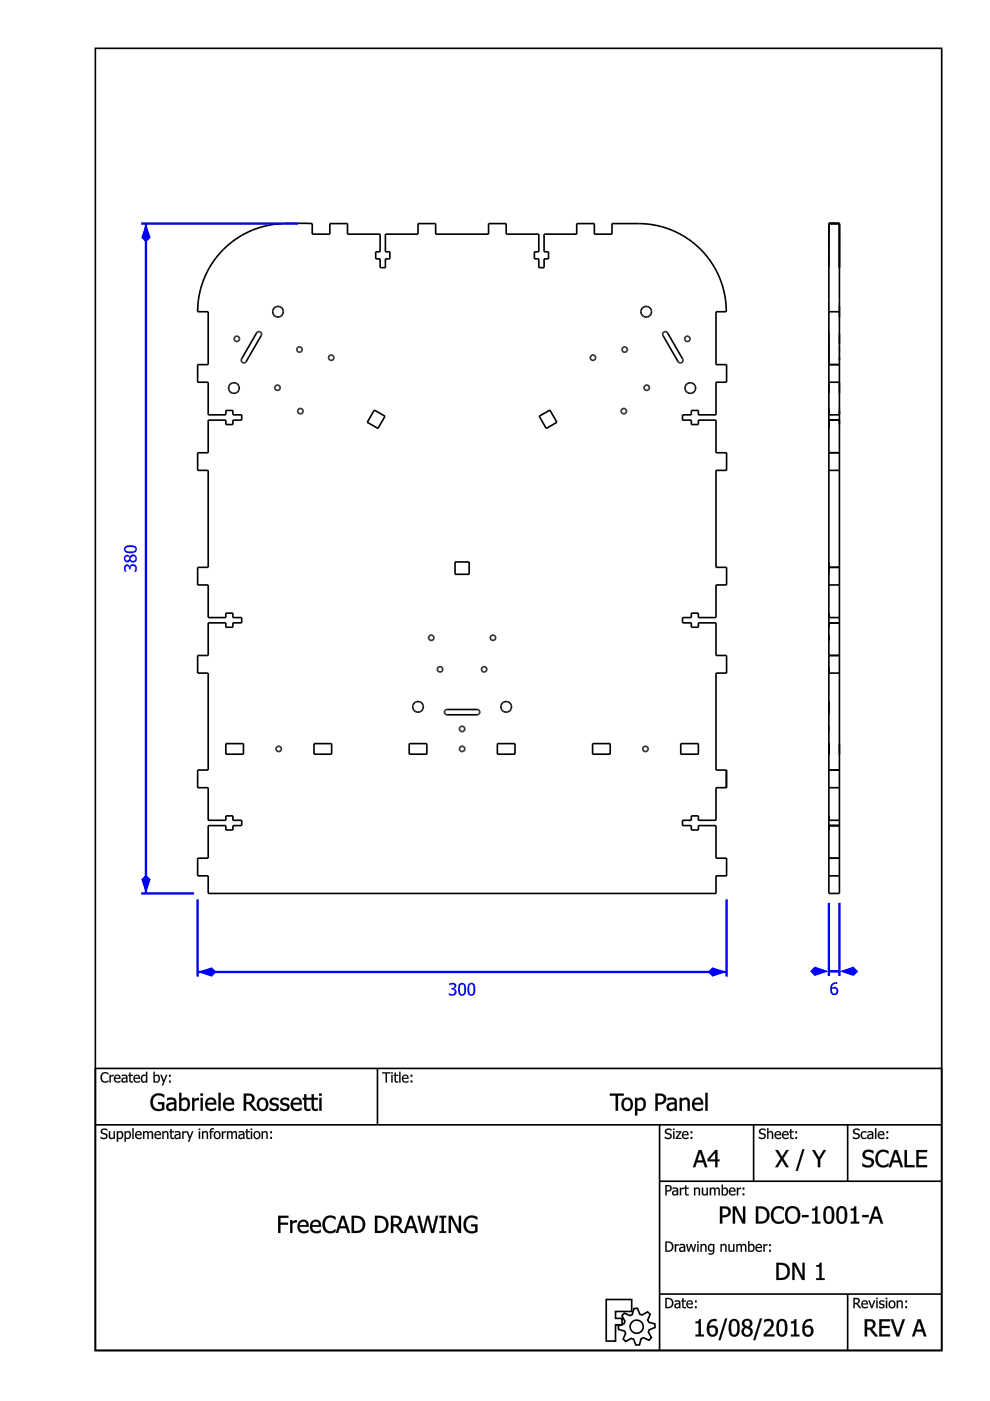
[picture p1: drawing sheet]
<svg xmlns="http://www.w3.org/2000/svg" width="210mm" height="297mm" viewBox="0 0 210 297" stroke-linecap="round" stroke-linejoin="round" font-family="sans-serif">
<g fill="none" stroke="#000" stroke-width=".35">
<path d="M20.2 10.2h179.5v276.1h-179.5zM47.4 52.9a19.2 19.2 0 0 1 14.6-5.5h4.2v2.2h3.7v-2.2h3.8v2.2h6.9v3.8h-.9v1.5h.9v1.8h1.1v-1.8h.9v-1.5h-.9v-3.8h6.9v-2.2h3.8v2.2h11.2v-2.2h3.7v2.2h6.9v3.8h-.9v1.5h.9v1.8h1.2v-1.8h.9v-1.5h-.9v-3.8h6.9v-2.2h3.7v2.2h3.8v-2.2h5.6a18.6 18.6 0 0 1 18.6 18.7h-2.2v11.2h2.3v3.7h-2.3v7h-3.7v-1h-1.5v1h-1.9v1.1h1.9v.9h1.5v-.9h3.7v6.9h2.3v3.7h-2.3v20.6h2.3v3.7h-2.3v6.9h-3.7v-.9h-1.5v.9h-1.9v1.2h1.9v.9h1.5v-.9h3.7v6.9h2.3v3.7h-2.3v20.6h2.3v3.7h-2.3v6.9h-3.7v-.9h-1.5v.9h-1.9v1.1h1.9v1h1.5v-1h3.7v7h2.3v3.7h-2.3v3.7h-107.7v-3.7h-2.2v-3.7h2.2v-7h3.8v1h1.5v-1h1.8v-1.1h-1.8v-.9h-1.5v.9h-3.8v-6.9h-2.2v-3.7h2.2v-20.6h-2.2v-3.7h2.2v-6.9h3.8v.9h1.5v-.9h1.8v-1.2h-1.8v-.9h-1.5v.9h-3.8v-6.9h-2.2v-3.7h2.2v-20.6h-2.2v-3.7h2.2v-6.9h3.8v.9h1.5v-.9h1.8v-1.1h-1.8v-1h-1.5v1h-3.8v-7h-2.2v-3.7h2.2v-11.2h-2.2a18.7 18.7 0 0 1 5.5-13.2zM175.7 56.8v9.3M175.7 47.6v9.2M175.7 47.4v.2M175.7 47.4h2.3M175.7 47.6v9.1M178 56.8v9.3h-2.3M178 47.6v9.2M178 47.4v.2M178 47.6v9.1M54.5 70.5a.56 .56 0 0 1 .7-.1 .56 .56 0 0 1 .2 .8l-3.2 5.5a.56 .56 0 0 1-.8 .2 .56 .56 0 0 1-.2-.8z"/>
<path d="M140.7 70.5l.4-.2 .4 .2 3.2 5.6a.56 .56 0 0 1-.2 .8 .56 .56 0 0 1-.7-.2l-3.2-5.5-.1-.4zM175.7 70.3v.1M175.7 76.9h.1M175.7 65v.1M175.7 76.8v.1M175.7 77.3h2.3M178 73.6h.1M178 74.6v.1M178 75.3h.1M178 74.7h.1M178 70.8v2M178 72.8h.1"/>
<path d="M178 66.7v.5M178 65h.1M178 65v124.4h-2.3v-123.3M178 76.4h.1M79.4 86.9l2.2 1.3-1.5 2.6-2.2-1.3zM114.3 88.2l2.3-1.3 1.5 2.6-2.3 1.3zM175.7 82.7v.7M175.7 82.1v.3M175.7 81.2v.6M175.7 86.6h.1M175.7 86.6v.1M175.7 81h2.3"/>
<path d="M175.7 88h2.3M175.7 89.1h2.3M175.7 96h2.3M175.7 99.7h2.3M178 86.6h.1M178 81.2v2.2M178 83.4h.1M178 86.6v.1M178 87.7h.1M96.5 119.1h3v2.7h-3zM175.7 135.7v.1M175.7 135.1v.1"/>
<path d="M175.7 134.7h.1M175.7 120.3h2.3M175.7 124h2.3M175.7 130.9h2.3M175.7 132.1h2.3M175.7 139h2.3M47.9 157.7h3.7v2.2h-3.7zM66.6 157.7h3.7v2.2h-3.7zM86.8 157.7h3.7v2.2h-3.7zM94.4 150.6l.4-.2h6.4a.56 .56 0 0 1 .5 .6 .56 .56 0 0 1-.5 .5h-6.4a.56 .56 0 0 1-.5-.3 .56 .56 0 0 1 .1-.6zM105.5 157.7h3.7v2.2h-3.7zM125.6 157.7h3.8v2.2h-3.8z"/>
<path d="M144.3 157.7h3.8v2.2h-3.8zM175.7 154.4v.3M175.7 148.7v1.7M175.7 150.4h.1M175.7 151.5h.1M175.7 151.4v.1M175.7 150.4v.9M175.7 150.4v.2M175.7 159.3h.1M175.7 158.2h.1M175.7 154h.1M175.7 155.1h.1"/>
<path d="M175.7 141.4h.1M175.7 142.4v.1M175.7 141.9v.2M175.7 142.7h2.3M154 163.3v3.7M175.7 163.3h2.3M175.7 167h2.3M175.7 173.9h2.3M175.7 175h2.3M175.7 182h2.3M175.7 185.7h2.3M20.2 226.5h179.5v59.8h-179.5z"/>
<path d="M20.2 238.5h179.5M80 226.5v12M139.8 238.5v47.8M159.8 238.5v11.9M179.7 238.5v11.9M139.8 250.4h59.9M128.5 275.5h5.4v2.6h-3.4v1.4h1.4v1.4h-1.4v3.4h-2zM132.4 278.4l1.2 .5 .5-.2 .3-1.3h.8l.4 1.2 .6 .2 1.1-.7 .6 .6-.6 1.2 .3 .5 1.2 .3 .1 .8-1.3 .4-.1 .5 .6 1.2-.5 .6-1.2-.6-.5 .3-.3 1.2-.8 .1-.5-1.3-.5-.1-1.1 .6-.6-.5 .5-1.2-.2-.5-1.3-.3v-.8l1.2-.5 .2-.5-.6-1.1zM139.8 274.4h59.9M179.7 274.4v11.9"/>
<circle cx="50.2" cy="71.8" r=".56"/>
<circle cx="58.9" cy="66.1" r="1.12"/>
<circle cx="63.5" cy="74.1" r=".56"/>
<circle cx="70.2" cy="75.8" r=".56"/>
<circle cx="125.7" cy="75.8" r=".56"/>
<circle cx="132.5" cy="74.1" r=".56"/>
<circle cx="137" cy="66.1" r="1.12"/>
<circle cx="145.7" cy="71.8" r=".56"/>
<circle cx="49.6" cy="82.3" r="1.12"/>
<circle cx="58.8" cy="82.2" r=".56"/>
<circle cx="63.7" cy="87.2" r=".56"/>
<circle cx="132.3" cy="87.2" r=".56"/>
<circle cx="137.1" cy="82.2" r=".56"/>
<circle cx="146.4" cy="82.3" r="1.12"/>
<circle cx="91.4" cy="135.2" r=".56"/>
<circle cx="104.5" cy="135.2" r=".56"/>
<circle cx="59.1" cy="158.8" r=".56"/>
<circle cx="88.6" cy="149.9" r="1.12"/>
<circle cx="93.3" cy="141.9" r=".56"/>
<circle cx="98" cy="154.5" r=".56"/>
<circle cx="98" cy="158.8" r=".56"/>
<circle cx="102.6" cy="141.9" r=".56"/>
<circle cx="107.3" cy="149.9" r="1.12"/>
<circle cx="136.9" cy="158.8" r=".56"/>
<circle cx="135" cy="281.3" r="1.39"/>
</g>
<g fill="#000">
<path d="M21.6 227.6l.3-.2 .6-.1 .5 .2v.3a.81 .81 0 0 0-1.1-.1 .81 .81 0 0 0-.2 1.1 .76 .76 0 0 0 1.3 .2v.4a1.11 1.11 0 0 1-1.5-.2 1.11 1.11 0 0 1 0-1.4zM23.2 227.9h.3v.2l.6-.2v.3l-.6 .2v1.1h-.3zM24.4 228.1a.7 .7 0 0 1 .8-.2 .7 .7 0 0 1 .4 .8h-1.2a.64 .64 0 0 0 .4 .6 .64 .64 0 0 0 .7-.2v.3a.9 .9 0 0 1-1.1-.2 .9 .9 0 0 1 0-1.1zM24.6 228.2l-.2 .3h.9l-.2-.4zM26.1 228.8a.36 .36 0 0 0 .2 .5 .36 .36 0 0 0 .5-.2v-.4zM25.9 227.9h.2a.64 .64 0 0 1 .9 .5v1.1h-.2v-.2a.56 .56 0 0 1-1 0 .56 .56 0 0 1 .5-.8l.5-.1-.1-.2h-.8zM27.4 227.4h.3v.5h.5v.2h-.5v1.1l.5 .1a.38 .38 0 0 1-.4 .3 .38 .38 0 0 1-.4-.3v-1.2h-.2v-.2h.2zM28.5 228.1a.7 .7 0 0 1 .8-.2 .7 .7 0 0 1 .4 .8h-1.2a.64 .64 0 0 0 .5 .6 .64 .64 0 0 0 .6-.2v.3a.9 .9 0 0 1-1.1-.2 .9 .9 0 0 1 0-1.1zM28.7 228.2l-.2 .3h.9l-.2-.4zM30.1 228.1a.68 .68 0 0 1 .8-.1v-.8h.3v2.3h-.3v-.2a.69 .69 0 0 1-.9 .1 .69 .69 0 0 1-.1-.9zM30.3 228.2a.56 .56 0 0 0-.2 .8 .56 .56 0 0 0 .7 .2l.1-1-.3-.1zM32.8 228.3v.9a.59 .59 0 0 0 .9-.3 .59 .59 0 0 0-.6-.8zM32.5 227.2h.3v.9a.69 .69 0 0 1 .9-.1 .69 .69 0 0 1 .2 .9 .68 .68 0 0 1-1.1 .5l-.3 .1zM34 227.9h.3l.4 1.2 .5-1.2h.3l-.9 2.2h-.3l.3-.7zM35.8 227.9h.4v.4h-.4zM35.8 229.1h.4v.4h-.4z"/>
<path d="M21.6 227.6a1.15 1.15 0 0 1 1.4-.1v.4l-.7-.3-.5 .2a.85 .85 0 0 0-.2 1 .85 .85 0 0 0 1 .4l.4-.2v.4l-.3 .1a1.1 1.1 0 0 1-1.3-.4 1.1 1.1 0 0 1 .1-1.3zM21.6 227.6a1.1 1.1 0 0 0-.2 1.5 1.1 1.1 0 0 0 1.5 .3l.1-.4-.3 .2a.73 .73 0 0 1-.9-.1 .86 .86 0 0 1-.2-1.1 .86 .86 0 0 1 1.1-.4l.3 .2v-.3l-.3-.1-.6-.1zM23.2 227.9h.3v.2l.6-.2v.3l-.6 .2v1.1h-.3zM23.2 227.9v1.6h.3v-1.1l.6-.2v-.3l-.6 .3v-.3zM24.3 228.1a.71 .71 0 0 1 .9-.2 .71 .71 0 0 1 .4 .8h-1.2a.66 .66 0 0 0 1.1 .4v.3a.91 .91 0 0 1-1.1-.1 .91 .91 0 0 1-.1-1.2zM24.4 228.1a.85 .85 0 0 0-.2 1.1 .85 .85 0 0 0 1.1 .3l.2-.1v-.3l-.2 .2a.56 .56 0 0 1-.6 0 .56 .56 0 0 1-.3-.6h1.1a.68 .68 0 0 0-.3-.8 .68 .68 0 0 0-.8 .2zM24.6 228.2l-.2 .3h.9l-.2-.4zM24.5 228.2l.6-.1 .2 .4h-.9zM26.1 228.8a.35 .35 0 0 0 .2 .5 .35 .35 0 0 0 .4-.2l.1-.4zM26.1 228.8l.7-.2v.5a.38 .38 0 0 1-.5 .2 .38 .38 0 0 1-.2-.5zM25.8 227.9h.3a.66 .66 0 0 1 .9 .5v1.1h-.3l.1-.2-.2 .2a.53 .53 0 0 1-.8-.2 .53 .53 0 0 1 .2-.7l.7-.2a.5 .5 0 0 0-.3-.3 .5 .5 0 0 0-.5 .1zM25.9 227.9v.3l.7-.1 .2 .4a.68 .68 0 0 0-.8 .1 .68 .68 0 0 0-.2 .7l.1 .1a.69 .69 0 0 0 .9-.1v.2h.2l-.1-1.4-.4-.2zM27.4 227.4h.3v.5h.5v.2h-.5v.8a.33 .33 0 0 0 .1 .3 .33 .33 0 0 0 .4 0v.3a.56 .56 0 0 1-.8-.5v-.9h-.2v-.2h.2zM27.4 227.4v.5h-.2v.2h.2v.9a.53 .53 0 0 0 .8 .5v-.2h-.3l-.2-.2v-1h.5v-.2h-.5v-.5zM28.5 228.1a.71 .71 0 0 1 .9-.2 .71 .71 0 0 1 .3 .8h-1.2a.66 .66 0 0 0 1.1 .4l.1 .3a.91 .91 0 0 1-1.2-.1 .91 .91 0 0 1 0-1.2zM28.5 228.1a.85 .85 0 0 0-.1 1.1 .85 .85 0 0 0 1 .3l.2-.1v-.3l-.2 .2a.56 .56 0 0 1-.6 0 .56 .56 0 0 1-.3-.6h1.2a.68 .68 0 0 0-.4-.8 .68 .68 0 0 0-.8 .2zM28.7 228.2l-.2 .3h.9l-.2-.4zM28.7 228.2l.5-.1 .2 .4h-.9zM30.1 228.1a.67 .67 0 0 1 .8-.1v-.8h.3v2.3h-.3v-.2l-.6 .3-.3-.2a1.19 1.19 0 0 1 .1-1.3zM30.1 228.1a.81 .81 0 0 0-.3 .9 .81 .81 0 0 0 .9 .5l.3-.2-.1 .2h.3v-2.3h-.3v.8a.67 .67 0 0 0-.8 .1zM30.3 228.3a.55 .55 0 0 0-.1 .7 .55 .55 0 0 0 .6 .2l.1-1-.3-.1zM30.2 228.2l.4-.1 .4 .1v.9a.51 .51 0 0 1-.7 .1 .51 .51 0 0 1-.2-.7zM32.8 228.3v.9a.57 .57 0 0 0 .8-.3 .57 .57 0 0 0-.5-.8zM32.8 228.3a.51 .51 0 0 1 .7-.1 .51 .51 0 0 1 .1 .7 .52 .52 0 0 1-.8 .3zM32.5 227.2h.3v.9a.65 .65 0 0 1 .8-.2 .65 .65 0 0 1 .3 .8 .72 .72 0 0 1-.3 .7 .72 .72 0 0 1-.8 0l-.3 .1zM32.5 227.2v2.3l.3-.1a.75 .75 0 0 0 .9-.1 .75 .75 0 0 0 .2-.9 .6 .6 0 0 0-.4-.5 .6 .6 0 0 0-.7 .2v-.9zM34 227.9h.3l.4 1.2 .5-1.2h.3l-.9 2.2h-.3l.3-.7zM34 227.9l.6 1.5-.3 .7h.3l.9-2.2h-.3l-.5 1.2-.4-1.2zM35.8 227.9h.4v.4h-.4zM35.8 227.9v.4h.4v-.4zM35.8 229.1h.4v.4h-.4zM35.8 229.1v.4h.4v-.4z"/>
<path d="M32.4 232.3a2.09 2.09 0 0 1 2.4-.2v.6a1.42 1.42 0 0 0-1.9-.2 1.42 1.42 0 0 0-.4 1.8 1.29 1.29 0 0 0 1.8 .7v-.9h-.8v-.4h1.3v1.6a1.9 1.9 0 0 1-2.4-.2 1.9 1.9 0 0 1-.3-2.4zM35.8 234.4a.57 .57 0 0 0 .2 .8 .57 .57 0 0 0 .8-.2l.1-.2v-.7zM35.4 232.8l.7-.1a.97 .97 0 0 1 1.3 .9v1.9h-.5v-.3a.93 .93 0 0 1-1.6-.1 .93 .93 0 0 1 1-1.3l.6-.1a.71 .71 0 0 0-.4-.6 .71 .71 0 0 0-.8 .1l-.3 .1zM38.5 233.4v1.6a.91 .91 0 0 0 1.1 0 .91 .91 0 0 0 .2-1.2 .72 .72 0 0 0-.5-.7 .72 .72 0 0 0-.8 .3zM38 231.7h.5v1.4a1.07 1.07 0 0 1 1.3-.3 1.07 1.07 0 0 1 .5 1.3 1.2 1.2 0 0 1-.5 1.2 1.2 1.2 0 0 1-1.3 .1l-.1 .1h-.4zM40.7 232.8h.5v.4l.4-.3 .6-.1v.5h-.5l-.5 .3v1.9h-.5zM42.5 232.8h.5v2.7h-.5zM42.5 231.8h.5v.5h-.5zM43.8 233.1a1.16 1.16 0 0 1 1.5-.3 1.16 1.16 0 0 1 .5 1.4h-1.8a1.07 1.07 0 0 0 .7 .9 1.07 1.07 0 0 0 1.1-.3v.5a1.49 1.49 0 0 1-2-.2 1.49 1.49 0 0 1 0-2zM44.2 233.3l-.2 .5h1.4a.69 .69 0 0 0-.4-.7 .69 .69 0 0 0-.8 .2zM46.3 231.7h.5v3.8h-.5zM47.6 233.1a1.16 1.16 0 0 1 1.5-.3 1.16 1.16 0 0 1 .5 1.4h-1.9a1.07 1.07 0 0 0 .8 .9 1.07 1.07 0 0 0 1.1-.3v.5a1.49 1.49 0 0 1-2-.2 1.49 1.49 0 0 1 0-2zM48 233.3l-.3 .5h1.5a.69 .69 0 0 0-.4-.7 .69 .69 0 0 0-.8 .2zM51.7 231.9h.9a1.06 1.06 0 0 1 1.3 .7 1.06 1.06 0 0 1-.7 1.3l1.3 1.6h-.6l-1.2-1.4h-.5v1.4h-.5zM52.2 232.3v1.4a.88 .88 0 0 0 1.3-.8 .64 .64 0 0 0-.9-.6zM54.8 233.1a1.27 1.27 0 0 1 1.6-.2 1.27 1.27 0 0 1 .5 1.6 1.25 1.25 0 0 1-1.6 1 1.25 1.25 0 0 1-.8-1.7zM55.1 233.4a1.18 1.18 0 0 0 .6 1.8 1.1 1.1 0 0 0 .7-1.1 1.1 1.1 0 0 0-.7-1zM57.5 232.9a1.59 1.59 0 0 1 1.5 0v.5a.87 .87 0 0 0-1.4 .1l.1 .2 .4 .2a.87 .87 0 0 1 1 1 .87 .87 0 0 1-1.2 .7l-.7-.3v-.5a1.05 1.05 0 0 0 1.5 .1 .7 .7 0 0 0-.9-.6 .75 .75 0 0 1-.6-.6 .75 .75 0 0 1 .3-.8zM59.7 232.9a1.59 1.59 0 0 1 1.6 0v.5a.87 .87 0 0 0-1.4 .1l.1 .2 .4 .2a.87 .87 0 0 1 1 1 .87 .87 0 0 1-1.3 .7l-.7-.3v-.5a1.05 1.05 0 0 0 1.5 .1 .7 .7 0 0 0-.9-.6 .75 .75 0 0 1-.6-.6 .75 .75 0 0 1 .3-.8zM62 233.1a1.16 1.16 0 0 1 1.4-.3 1.16 1.16 0 0 1 .6 1.4h-1.9a1.07 1.07 0 0 0 .7 .9 1.07 1.07 0 0 0 1.1-.3v.5a1.49 1.49 0 0 1-2-.2 1.49 1.49 0 0 1 .1-2zM62.3 233.3l-.2 .5h1.4a.69 .69 0 0 0-.4-.7 .69 .69 0 0 0-.8 .2zM64.5 232h.4v.8h.9v.4h-.9v1.3a.53 .53 0 0 0 .2 .6 .53 .53 0 0 0 .7 0v.4a.87 .87 0 0 1-1.3-.8v-1.5h-.3v-.4h.3zM66.1 232h.4v.8h.9v.4h-.9v1.3a.53 .53 0 0 0 .2 .6 .53 .53 0 0 0 .7 0v.4a.87 .87 0 0 1-1.3-.8v-1.5h-.3v-.4h.3zM67.7 232.8h.5v2.7h-.5zM67.7 231.8h.5v.5h-.5z"/>
<path d="M32.4 232.3a1.65 1.65 0 0 1 1.6-.5l.8 .3v.6a1.42 1.42 0 0 0-1.9-.1 1.42 1.42 0 0 0-.3 1.9l.1 .3a1.41 1.41 0 0 0 1.6 .2v-.9h-.8v-.5h1.3v1.7l-.5 .2a1.79 1.79 0 0 1-2-.4 1.79 1.79 0 0 1-.4-2zM32.4 232.3a2.33 2.33 0 0 0 0 2.8 2.2 2.2 0 0 0 2.4 .1v-1.5h-1.3v.4h.9v1h-.2a1.42 1.42 0 0 1-1.5-.3 1.61 1.61 0 0 1 .9-2.6l.6 .1 .6 .4v-.6l-.7-.2a1.86 1.86 0 0 0-1.7 .4zM35.8 234.4a.54 .54 0 0 0 .2 .8 .54 .54 0 0 0 .7-.3l.2-.1v-.7l-.8 .1zM35.8 234.3l1.1-.3v.8a.72 .72 0 0 1-.6 .4 .72 .72 0 0 1-.6-.5zM35.4 232.8l.7-.1a1 1 0 0 1 1.3 .9v1.9h-.5v-.3l-.3 .2a.89 .89 0 0 1-1.3-.2 .89 .89 0 0 1 .4-1.3l1.2-.2v-.2a1.14 1.14 0 0 0-1.5-.2zM35.4 232.8v.5l.7-.2 .7 .1 .1 .5h-.2a1.08 1.08 0 0 0-1.4 1.3l.2 .3a1.14 1.14 0 0 0 1.4-.1v.3h.5v-1.9l-.2-.5-.6-.3zM38.5 233.4v1.6a.89 .89 0 0 0 1.1-.1 .89 .89 0 0 0 .2-1.1 .69 .69 0 0 0-.5-.7 .69 .69 0 0 0-.8 .4zM38.4 233.4a.79 .79 0 0 1 1-.2 .79 .79 0 0 1 .4 .9 .88 .88 0 0 1-.4 1 .88 .88 0 0 1-1-.1zM38 231.7h.5v1.4a1.08 1.08 0 0 1 1.3-.3 1.08 1.08 0 0 1 .5 1.3 1.19 1.19 0 0 1-.5 1.3 1.19 1.19 0 0 1-1.3 0l-.1 .1h-.4zM38 231.7v3.8h.4v-.2a1.17 1.17 0 0 0 1.4 0 1.17 1.17 0 0 0 .5-1.2 1.05 1.05 0 0 0-.6-1.2 1.05 1.05 0 0 0-1.3 .2l.1-1.4zM40.7 232.8h.5v.4l.4-.4h.6v.5h-.5l-.5 .3v1.9h-.5zM40.7 232.8v2.7h.5v-1.9l.5-.4 .5 .1v-.5l-.6 .1-.4 .3v-.4zM42.5 232.8h.5v2.7h-.5zM42.5 232.8v2.7h.5v-2.7zM42.5 231.8h.6v.5h-.6zM42.5 231.8v.5h.5v-.5zM43.8 233.1a1.18 1.18 0 0 1 1.5-.3 1.18 1.18 0 0 1 .5 1.4h-1.8a1.05 1.05 0 0 0 .7 .9 1.05 1.05 0 0 0 1.1-.3v.5a1.64 1.64 0 0 1-2.2-.5l-.1-1zM43.9 233.1a1.42 1.42 0 0 0-.3 1.8 1.42 1.42 0 0 0 1.8 .6l.4-.2v-.5l-.4 .2a.93 .93 0 0 1-1 .1 .93 .93 0 0 1-.4-.9h1.8a1.14 1.14 0 0 0-.5-1.4 1.14 1.14 0 0 0-1.4 .3zM44.2 233.3l-.2 .5h1.4a.67 .67 0 0 0-.4-.7 .67 .67 0 0 0-.8 .2zM44.2 233.3a.79 .79 0 0 1 1.1 0l.1 .6h-1.5zM46.3 231.7h.5v3.8h-.5zM46.3 231.7v3.8h.5v-3.8zM47.6 233.1a1.18 1.18 0 0 1 1.5-.3 1.18 1.18 0 0 1 .5 1.4h-1.9a1.05 1.05 0 0 0 .7 .9 1.05 1.05 0 0 0 1.1-.3l.1 .5a1.64 1.64 0 0 1-2.3-.5v-1zM47.6 233.1a1.42 1.42 0 0 0-.2 1.8 1.42 1.42 0 0 0 1.8 .6l.4-.2v-.5l-.4 .2a.93 .93 0 0 1-1 .1 .93 .93 0 0 1-.5-.9h1.9a1.14 1.14 0 0 0-.5-1.4 1.14 1.14 0 0 0-1.5 .3zM48 233.3l-.3 .5h1.5a.67 .67 0 0 0-.4-.7 .67 .67 0 0 0-.8 .2zM47.9 233.3a.79 .79 0 0 1 1.1 0l.2 .6h-1.5zM51.7 231.8l1.3 .1 .5 .2a1 1 0 0 1 .1 1.6l-.4 .2 1.3 1.6h-.6l-1.2-1.4h-.5v1.4h-.5zM51.7 231.9v3.6h.5l-.1-1.5h.6l1.2 1.5h.6l-1.3-1.6a1.04 1.04 0 0 0 .7-1.3 1.04 1.04 0 0 0-1.3-.7zM52.2 232.3v1.3a.86 .86 0 0 0 1.2-.7 .61 .61 0 0 0-.8-.6zM52.1 232.3h.5a.69 .69 0 0 1 .8 .3 .69 .69 0 0 1-.2 .9l-.2 .1-.9 .1zM54.8 233.1a1.29 1.29 0 0 1 1.6-.2 1.29 1.29 0 0 1 .5 1.6 1.27 1.27 0 0 1-1.6 1 1.27 1.27 0 0 1-.9-1.7zM54.8 233.1a1.43 1.43 0 0 0-.2 1.6 1.43 1.43 0 0 0 1.4 .8 1.47 1.47 0 0 0 .8-1.5 1.47 1.47 0 0 0-1.1-1.3zM55.1 233.4a1.16 1.16 0 0 0 .6 1.8 1.08 1.08 0 0 0 .7-1.1 1.08 1.08 0 0 0-.7-1zM55.1 233.3a.79 .79 0 0 1 1-.1 .79 .79 0 0 1 .3 .9 .81 .81 0 0 1-.7 1.1 .81 .81 0 0 1-.8-1.1zM57.4 232.9a1.58 1.58 0 0 1 1.7 0l-.1 .5a.88 .88 0 0 0-1.3 .1l.1 .2 .2 .1a.91 .91 0 0 1 1.2 1 .91 .91 0 0 1-1.3 .8l-.8-.3v-.5l.8 .3h.6a.44 .44 0 0 0 .1-.6 .44 .44 0 0 0-.6-.1 .82 .82 0 0 1-.8-.5 .82 .82 0 0 1 .2-1zM57.5 233a.73 .73 0 0 0-.3 .7 .73 .73 0 0 0 .6 .6l.5 .1a.45 .45 0 0 1 .3 .6 .45 .45 0 0 1-.7 .2l-.7-.4v.5l.4 .2h.6l.7-.2a.76 .76 0 0 0-.4-1.3h-.1a.53 .53 0 0 1-.6-.2 .53 .53 0 0 1 0-.6 1.12 1.12 0 0 1 1.2 .2v-.5a1.57 1.57 0 0 0-1.5 .1zM59.7 232.9a1.58 1.58 0 0 1 1.6 0v.5a.88 .88 0 0 0-1.4 .1l.1 .2 .3 .1a.91 .91 0 0 1 1.1 1 .91 .91 0 0 1-1.3 .8l-.7-.3v-.5l.8 .3h.5a.44 .44 0 0 0 .1-.6 .44 .44 0 0 0-.5-.1 .82 .82 0 0 1-.8-.5 .82 .82 0 0 1 .2-1zM59.7 233a.73 .73 0 0 0-.2 .7 .73 .73 0 0 0 .5 .6l.5 .1a.45 .45 0 0 1 .4 .6 .45 .45 0 0 1-.7 .2l-.8-.4v.5l.4 .2h.7l.6-.2a.76 .76 0 0 0-.3-1.3h-.2a.53 .53 0 0 1-.6-.2 .53 .53 0 0 1 0-.6 1.12 1.12 0 0 1 1.3 .2v-.5a1.57 1.57 0 0 0-1.6 .1zM62 233.1a1.18 1.18 0 0 1 1.4-.3 1.18 1.18 0 0 1 .6 1.4h-1.9a1.05 1.05 0 0 0 .7 .9 1.05 1.05 0 0 0 1.1-.3l.1 .5a1.64 1.64 0 0 1-2.3-.5l-.1-1zM62 233.1a1.42 1.42 0 0 0-.2 1.8 1.42 1.42 0 0 0 1.7 .6l.4-.2v-.5l-.3 .2a.93 .93 0 0 1-1.1 .1 .93 .93 0 0 1-.4-.9h1.9a1.14 1.14 0 0 0-.6-1.4 1.14 1.14 0 0 0-1.4 .3zM62.3 233.3l-.2 .5h1.4a.67 .67 0 0 0-.4-.7 .67 .67 0 0 0-.8 .2zM62.3 233.3a.79 .79 0 0 1 1.1 0l.2 .6h-1.5zM64.5 232h.5l-.1 .8h.9v.4h-.9l.1 1.3a.53 .53 0 0 0 .2 .6 .53 .53 0 0 0 .6-.1v.5a.9 .9 0 0 1-1.3-.8v-1.5h-.3v-.4h.3zM64.5 232v.8h-.3v.4l.3-.1v1.6a.85 .85 0 0 0 1.3 .7v-.3l-.5 .1-.3-.3-.1-1.8 .9 .1v-.4h-.9v-.8zM66.1 232h.5l-.1 .8h.9v.4h-.9l.1 1.3a.53 .53 0 0 0 .2 .6 .53 .53 0 0 0 .6-.1v.5a.9 .9 0 0 1-1.3-.8v-1.5h-.3v-.4h.3zM66.1 232v.8h-.3v.4l.3-.1v1.6a.85 .85 0 0 0 1.3 .7v-.3l-.6 .1-.3-.3v-1.8l.9 .1v-.4h-.9v-.8zM67.7 232.8h.5v2.7h-.5zM67.7 232.8v2.7h.5v-2.7zM67.7 231.8h.5v.5h-.5zM67.7 231.8v.5h.5v-.5z"/>
<path d="M81 227.3h1.8v.3h-.8l.1 1.9h-.4l.1-1.9h-.8zM81 227.3v.3h.8v1.9h.2v-1.9h.8v-.3zM83 227.9h.3v1.6h-.3zM83 227.9v1.6h.2v-1.6zM82.9 227.3h.4v.3h-.4zM82.9 227.3v.3h.4v-.3zM83.7 227.4h.3l-.1 .5h.6v.2h-.6l.1 .8a.33 .33 0 0 0 .1 .3 .33 .33 0 0 0 .4 0v.3a.56 .56 0 0 1-.8-.5v-.9h-.2v-.2h.2zM83.7 227.4v.5h-.2v.2h.2v.9a.53 .53 0 0 0 .7 .5v-.2h-.3l-.2-.2v-1h.5v-.2h-.5v-.5zM84.6 227.2h.3v2.3h-.3zM84.6 227.2v2.3h.3v-2.3zM85.4 228.1a.71 .71 0 0 1 .9-.2 .71 .71 0 0 1 .3 .8h-1.1a.66 .66 0 0 0 1.1 .4v.3a.91 .91 0 0 1-1.2-.1 .91 .91 0 0 1 0-1.2zM85.4 228.1a.85 .85 0 0 0-.1 1.1 .85 .85 0 0 0 1 .3l.3-.1v-.3l-.2 .2a.56 .56 0 0 1-.6 0 .56 .56 0 0 1-.3-.6h1.1a.68 .68 0 0 0-.3-.8 .68 .68 0 0 0-.9 .2zM85.6 228.2l-.1 .3h.9l-.3-.4zM85.6 228.2l.5-.1 .3 .4h-.9zM87.1 227.9h.3v.4h-.3zM87.1 227.9v.4h.3v-.4zM87.1 229.1h.3v.4h-.3zM87.1 229.1v.4h.3v-.4z"/>
<path d="M81 227.3h1.8v.3h-.8v1.9h-.2v-1.9h-.8zM83 227.9h.2v1.6h-.2zM82.9 227.3h.4v.3h-.4zM83.7 227.4h.2v.5h.5v.2h-.5l.1 1.1 .4 .1a.38 .38 0 0 1-.3 .3 .38 .38 0 0 1-.4-.3v-1.2h-.2v-.2h.2zM84.6 227.2h.3v2.3h-.3zM85.4 228.1a.7 .7 0 0 1 .9-.2 .7 .7 0 0 1 .3 .8h-1.1a.64 .64 0 0 0 .4 .6 .64 .64 0 0 0 .7-.2v.3a.9 .9 0 0 1-1.2-.2 .9 .9 0 0 1 0-1.1zM85.6 228.2l-.1 .3h.9l-.3-.4zM87.1 227.9h.3v.4h-.3zM87.1 229.1h.3v.4h-.3z"/>
<path d="M129.3 231.8h3v.5h-1.3l.1 3.2h-.6v-3.2h-1.2zM129.3 231.9v.4h1.3l-.1 3.2h.5v-3.2h1.2v-.4zM132.1 233.1a1.29 1.29 0 0 1 1.6-.2 1.29 1.29 0 0 1 .5 1.6 1.27 1.27 0 0 1-1.6 1 1.27 1.27 0 0 1-.8-1.7zM132.1 233.1a1.43 1.43 0 0 0-.2 1.6 1.43 1.43 0 0 0 1.4 .8 1.47 1.47 0 0 0 .9-1.5 1.47 1.47 0 0 0-1.2-1.3zM132.4 233.4a1.16 1.16 0 0 0 .6 1.8 1.08 1.08 0 0 0 .7-1.1 1.08 1.08 0 0 0-.7-1zM132.4 233.3a.79 .79 0 0 1 1-.1 .79 .79 0 0 1 .3 .9 .81 .81 0 0 1-.7 1.1 .81 .81 0 0 1-.8-1.1zM134.6 232.8h.5v.3a1.07 1.07 0 0 1 1.3-.3 1.07 1.07 0 0 1 .5 1.3 1.21 1.21 0 0 1-.4 1.2 1.21 1.21 0 0 1-1.4 .1v1.1h-.5zM134.6 232.8v3.7h.5v-1.2a1.18 1.18 0 0 0 1.3 0 1.18 1.18 0 0 0 .5-1.2 1.05 1.05 0 0 0-.5-1.3 1.05 1.05 0 0 0-1.3 .3v-.3zM135.1 233.4v1.6a.88 .88 0 0 0 1.1-.1 .88 .88 0 0 0 .2-1.1 .69 .69 0 0 0-.5-.7 .69 .69 0 0 0-.8 .4zM135.1 233.4a.79 .79 0 0 1 1-.2 .79 .79 0 0 1 .4 .9 .88 .88 0 0 1-.4 .9 .88 .88 0 0 1-1 0zM138.9 231.8l1.4 .1 .5 .2a1.06 1.06 0 0 1 .3 1.5 1.55 1.55 0 0 1-1.7 .5l.1 1.4h-.6zM139 231.9v3.6h.4v-1.4a1.96 1.96 0 0 0 1.5-.3 1.12 1.12 0 0 0 .2-1.4 1.12 1.12 0 0 0-1.2-.5zM139.4 232.3v1.4l1.1-.2a.78 .78 0 0 0 0-1.1zM139.4 232.3a.93 .93 0 0 1 1.4 .8 1.01 1.01 0 0 1-1.4 .6zM141.9 234.4a.54 .54 0 0 0 .2 .8 .54 .54 0 0 0 .8-.3l.1-.1v-.7l-.8 .1zM141.9 234.3l1.2-.3v.8a.72 .72 0 0 1-.7 .4 .72 .72 0 0 1-.6-.5zM141.5 232.8l.7-.1a1 1 0 0 1 1.3 .9v1.9h-.5v-.3l-.3 .2a.89 .89 0 0 1-1.3-.2 .89 .89 0 0 1 .4-1.3l1.2-.2v-.2a1.14 1.14 0 0 0-1.5-.2zM141.6 232.8v.5l.6-.2 .7 .1 .2 .5h-.3a1.08 1.08 0 0 0-1.4 1.3l.2 .3a1.14 1.14 0 0 0 1.5-.1l-.1 .3h.5v-1.9l-.2-.5-.6-.3zM144.1 232.8h.5v.3a.94 .94 0 0 1 1.1-.4 .94 .94 0 0 1 .6 1v1.8h-.5l-.1-2.2a.73 .73 0 0 0-1.1 .2v2h-.5zM144.1 232.8v2.7h.5l-.1-2a.68 .68 0 0 1 .9-.4 .68 .68 0 0 1 .4 .8v1.6h.5l-.1-1.8a.92 .92 0 0 0-.6-.9 .92 .92 0 0 0-1.1 .3l.1-.3zM147 233.1a1.18 1.18 0 0 1 1.5-.3 1.18 1.18 0 0 1 .6 1.4h-1.9a1.05 1.05 0 0 0 .7 .9 1.05 1.05 0 0 0 1.1-.3v.5a1.64 1.64 0 0 1-2.2-.5l-.1-1zM147.1 233.1a1.42 1.42 0 0 0-.2 1.8 1.42 1.42 0 0 0 1.7 .6l.4-.2v-.5l-.4 .2a.93 .93 0 0 1-1 .1 .93 .93 0 0 1-.4-.9h1.8a1.14 1.14 0 0 0-.5-1.4 1.14 1.14 0 0 0-1.4 .3zM147.4 233.3l-.2 .5h1.4a.67 .67 0 0 0-.4-.7 .67 .67 0 0 0-.8 .2zM147.4 233.3a.79 .79 0 0 1 1.1 0l.1 .6h-1.4zM149.5 231.7h.5v3.8h-.5zM149.6 231.7v3.8h.4v-3.8z"/>
<path d="M129.3 231.9h2.9v.4h-1.2v3.2h-.5v-3.2h-1.2zM132.1 233.1a1.27 1.27 0 0 1 1.6-.2 1.27 1.27 0 0 1 .5 1.6 1.25 1.25 0 0 1-1.6 1 1.25 1.25 0 0 1-.8-1.7zM132.4 233.4a1.18 1.18 0 0 0 .6 1.8 1.1 1.1 0 0 0 .7-1.1 1.1 1.1 0 0 0-.7-1zM134.6 232.8h.5v.3a1.07 1.07 0 0 1 1.3-.3 1.07 1.07 0 0 1 .5 1.3 1.21 1.21 0 0 1-.5 1.2 1.21 1.21 0 0 1-1.3 .1v1.1h-.5zM135.1 233.4v1.6a.91 .91 0 0 0 1.1-.1 .91 .91 0 0 0 .2-1.1 .72 .72 0 0 0-.5-.7 .72 .72 0 0 0-.8 .3zM139 231.9h.9a1.16 1.16 0 0 1 1.4 1.1 1.16 1.16 0 0 1-1.4 1.1h-.5v1.4h-.4zM139.4 232.3v1.4a.9 .9 0 0 0 1.3-.9 .97 .97 0 0 0-1.3-.5zM141.9 234.4a.57 .57 0 0 0 .2 .8 .57 .57 0 0 0 .8-.2l.1-.2v-.7zM141.6 232.8l.6-.1a.97 .97 0 0 1 1.3 .9v1.9h-.5v-.3a.93 .93 0 0 1-1.6-.1 .93 .93 0 0 1 1-1.3l.6-.1a.71 .71 0 0 0-.4-.6 .71 .71 0 0 0-.7 .1l-.3 .1zM144.1 232.8h.5v.3a.93 .93 0 0 1 1.1-.3 .93 .93 0 0 1 .6 .9v1.8h-.5v-1.6a.66 .66 0 0 0-.4-.8 .66 .66 0 0 0-.8 .4v2h-.5zM147.1 233.1a1.16 1.16 0 0 1 1.4-.3 1.16 1.16 0 0 1 .6 1.4h-1.9a1.07 1.07 0 0 0 .7 .9 1.07 1.07 0 0 0 1.1-.3v.5a1.49 1.49 0 0 1-2-.2 1.49 1.49 0 0 1 .1-2zM147.4 233.3l-.2 .5h1.4a.69 .69 0 0 0-.4-.7 .69 .69 0 0 0-.8 .2zM149.6 231.7h.4v3.8h-.4z"/>
<path d="M21.6 239.4l.8-.1 .3 .1v.3a.59 .59 0 0 0-.6-.2 .59 .59 0 0 0-.4 .5l.2 .2a.72 .72 0 0 1 .9 .9 .72 .72 0 0 1-1.2 .4l-.3-.2v-.3a.64 .64 0 0 0 .7 .3 .64 .64 0 0 0 .5-.5l-.8-.4a.58 .58 0 0 1-.1-1zM23.1 239.8h.3v1.1a.38 .38 0 0 0 .2 .4 .38 .38 0 0 0 .5-.2v-1.3h.3v1.7h-.3v-.2a.55 .55 0 0 1-.7 .2 .55 .55 0 0 1-.3-.6zM24.8 239.8h.2v.2a.69 .69 0 0 1 1 0 .69 .69 0 0 1 .1 .9 .69 .69 0 0 1-1.1 .5v.7h-.2zM25 240.2v1a.58 .58 0 0 0 .9-.4 .58 .58 0 0 0-.5-.7zM26.4 239.8h.3v.2a.69 .69 0 0 1 .9 0 .69 .69 0 0 1 .2 .9 .69 .69 0 0 1-1.1 .5v.7h-.3zM26.7 240.2v1a.58 .58 0 0 0 .8-.4 .58 .58 0 0 0-.5-.7zM28.1 239.2h.2v2.3h-.2zM28.8 240a.7 .7 0 0 1 .9-.1 .7 .7 0 0 1 .3 .8h-1.1a.64 .64 0 0 0 .4 .5 .64 .64 0 0 0 .7-.1v.3a.9 .9 0 0 1-1.2-.2 .9 .9 0 0 1 0-1.2zM29 240.2l-.1 .3h.9l-.2-.4zM30.3 239.8h.3v.2a.5 .5 0 0 1 .9 .1 .52 .52 0 0 1 .6-.3 .52 .52 0 0 1 .4 .6v1.1h-.3v-1a.34 .34 0 0 0-.3-.4 .34 .34 0 0 0-.4 .3v1.1h-.2v-1.1a.34 .34 0 0 0-.3-.4 .34 .34 0 0 0-.4 .3v1.2h-.3zM32.9 240a.7 .7 0 0 1 .9-.1 .7 .7 0 0 1 .3 .8h-1.1a.64 .64 0 0 0 .4 .5 .64 .64 0 0 0 .7-.1v.3a.9 .9 0 0 1-1.2-.2 .9 .9 0 0 1 0-1.2zM33.1 240.2l-.1 .3h.9l-.2-.4zM34.4 239.8h.3v.2a.56 .56 0 0 1 .7-.2 .56 .56 0 0 1 .3 .6v1.1h-.3v-1.1a.38 .38 0 0 0-.3-.4 .38 .38 0 0 0-.4 .3v1.2h-.3zM36.1 239.4h.3v.4h.5v.3h-.5v1.1h.5a.38 .38 0 0 1-.4 .3 .38 .38 0 0 1-.4-.3v-1.1h-.2v-.3h.2zM37.3 240.8a.36 .36 0 0 0 .2 .5 .36 .36 0 0 0 .5-.2v-.5zM37.1 239.9l.2-.1a.64 .64 0 0 1 1 .6v1.1h-.3v-.2a.56 .56 0 0 1-1-.1 .56 .56 0 0 1 .6-.8h.4l-.1-.3-.8 .1zM38.6 239.8h.3v.3l.6-.2v.2l-.6 .2v1.2h-.3zM39.5 239.8h.3l.5 1.3 .4-1.3h.3l-.9 2.3h-.3l.3-.7zM42.1 239.8h.3v1.7h-.3zM42.1 239.3h.3v.3h-.3zM42.8 239.8h.3v.2a.56 .56 0 0 1 .7-.2 .56 .56 0 0 1 .3 .6v1.1h-.3v-1.1a.38 .38 0 0 0-.3-.4 .38 .38 0 0 0-.4 .3v1.2h-.3zM44.7 239.3l.7-.1-.1 .3a.38 .38 0 0 0-.5 .3h.5v.3h-.5v1.4h-.3v-1.4h-.2v-.3h.2zM45.5 240a.79 .79 0 0 1 1.1 .1 .79 .79 0 0 1 0 1.1 .79 .79 0 0 1-1.1 .1l-.2-.6zM45.7 240.2a.58 .58 0 0 0-.1 .8 .58 .58 0 0 0 .8 .1 .58 .58 0 0 0 .1-.7 .58 .58 0 0 0-.8-.2zM47 239.8h.3v.3l.6-.2v.2l-.6 .2v1.2h-.3zM48.1 239.8h.3v.2a.5 .5 0 0 1 .9 .1 .52 .52 0 0 1 .6-.3 .52 .52 0 0 1 .3 .6v1.1h-.2v-1a.34 .34 0 0 0-.3-.4 .34 .34 0 0 0-.4 .3v1.1h-.3v-1.1a.34 .34 0 0 0-.2-.4 .34 .34 0 0 0-.4 .3v1.2h-.3zM50.9 240.8a.36 .36 0 0 0 .2 .5 .36 .36 0 0 0 .4-.2v-.5zM50.7 239.9l.2-.1a.64 .64 0 0 1 .9 .6v1.1h-.3v-.2a.56 .56 0 0 1-.9-.1 .56 .56 0 0 1 .5-.8h.4v-.3l-.8 .1zM52.2 239.4h.3v.4h.5v.3h-.5v1.1h.5a.38 .38 0 0 1-.4 .3 .38 .38 0 0 1-.4-.3v-1.1h-.2v-.3h.2zM53.2 239.8h.3v1.7h-.3zM53.2 239.3h.3v.3h-.3zM53.9 240a.79 .79 0 0 1 1.1 .1 .79 .79 0 0 1 0 1.1 .79 .79 0 0 1-1.1 .1l-.2-.6zM54.1 240.2a.58 .58 0 0 0-.1 .8 .58 .58 0 0 0 .8 .1 .58 .58 0 0 0 .1-.7 .58 .58 0 0 0-.8-.2zM55.5 239.8h.3v.2a.56 .56 0 0 1 .6-.2 .56 .56 0 0 1 .4 .6v1.1h-.3v-1.1a.38 .38 0 0 0-.3-.4 .38 .38 0 0 0-.4 .3v1.2h-.3zM57.3 239.8h.4v.5h-.4zM57.3 241.1h.4v.4h-.4z"/>
<path d="M21.5 239.4l.4-.1a.55 .55 0 0 1 .6-.1 .55 .55 0 0 1 .2 .6 .56 .56 0 0 0-.6-.3 .56 .56 0 0 0-.4 .5l.2 .2a.71 .71 0 0 1 .9 .7 .71 .71 0 0 1-1 .6l-.5-.1v-.4a.7 .7 0 0 0 1.2-.1l-.1-.3-.7-.1a.59 .59 0 0 1-.2-1.1zM21.6 239.5a.61 .61 0 0 0-.1 .8l.7 .3a.35 .35 0 0 1 .3 .3 .35 .35 0 0 1-.3 .4h-.4l-.5-.3v.3a1.23 1.23 0 0 0 1.3 0 .61 .61 0 0 0-.2-1h-.1a.46 .46 0 0 1-.7-.5 .46 .46 0 0 1 .8-.2l.3 .1v-.3l-.3-.1zM23.1 239.8h.3v1.3l.3 .1 .4-.1v-1.3h.3v1.7h-.3v-.2a.57 .57 0 0 1-.7 .2 .57 .57 0 0 1-.3-.6zM23.1 239.8v1.1a.55 .55 0 0 0 .3 .6 .55 .55 0 0 0 .7-.2v.2h.3v-1.7h-.3v1.3a.41 .41 0 0 1-.5 .2 .41 .41 0 0 1-.3-.5l.1-1zM24.7 239.8h.4l-.1 .2a.69 .69 0 0 1 1-.1 .69 .69 0 0 1 .1 1 .69 .69 0 0 1-1.1 .5l.1 .7h-.4zM24.8 239.8v2.3h.2v-.7a.75 .75 0 0 0 .9-.1 .75 .75 0 0 0 .2-.9 .6 .6 0 0 0-.4-.6 .6 .6 0 0 0-.7 .2v-.2zM25 240.2v1a.55 .55 0 0 0 .9-.4 .55 .55 0 0 0-.6-.7zM25 240.2a.51 .51 0 0 1 .7-.1 .51 .51 0 0 1 .2 .7 .52 .52 0 0 1-.9 .4zM26.4 239.8h.3v.2a.69 .69 0 0 1 .9-.1 .69 .69 0 0 1 .2 1 .69 .69 0 0 1-1.1 .5v.7h-.3zM26.4 239.8v2.3h.3v-.7a.75 .75 0 0 0 .9-.1 .75 .75 0 0 0 .1-.9 .6 .6 0 0 0-.4-.6 .6 .6 0 0 0-.6 .2v-.2zM26.7 240.2v1a.55 .55 0 0 0 .8-.4 .55 .55 0 0 0-.6-.7zM26.7 240.2a.51 .51 0 0 1 .7-.1 .51 .51 0 0 1 .1 .7 .52 .52 0 0 1-.8 .4zM28 239.2h.3v2.3h-.3zM28.1 239.2v2.3h.2v-2.3zM28.8 240a.71 .71 0 0 1 .9-.1 .71 .71 0 0 1 .3 .8h-1.1a.66 .66 0 0 0 1.1 .4v.3a.91 .91 0 0 1-1.2-.2 .91 .91 0 0 1 0-1.2zM28.8 240a.85 .85 0 0 0-.1 1.1 .85 .85 0 0 0 1.1 .4l.2-.1v-.3l-.2 .1a.56 .56 0 0 1-.6 0 .56 .56 0 0 1-.3-.5h1.1a.68 .68 0 0 0-.3-.8 .68 .68 0 0 0-.9 .1zM29 240.2l-.1 .3h.9l-.3-.4zM29 240.1l.6-.1 .2 .5h-.9zM30.3 239.8h.3v.2a.51 .51 0 0 1 .9 .1 .55 .55 0 0 1 .8-.2l.2 1.6h-.3l-.1-1.3-.2-.1-.4 .2v1.2h-.3v-1.2a.32 .32 0 0 0-.3-.2 .32 .32 0 0 0-.3 .2v1.2h-.3zM30.3 239.8v1.7h.3v-1.3a.39 .39 0 0 1 .6 0l.1 1.3h.2v-1.2a.39 .39 0 0 1 .6-.1l.1 1.3h.3l-.1-1.1a.51 .51 0 0 0-.3-.6 .51 .51 0 0 0-.6 .3 .5 .5 0 0 0-.5-.3 .5 .5 0 0 0-.4 .3v-.3zM32.9 240a.71 .71 0 0 1 .9-.1 .71 .71 0 0 1 .3 .8h-1.1a.66 .66 0 0 0 1.1 .4v.3a.91 .91 0 0 1-1.2-.2 .91 .91 0 0 1 0-1.2zM32.9 240a.85 .85 0 0 0-.1 1.1 .85 .85 0 0 0 1.1 .4l.2-.1v-.3l-.2 .1a.56 .56 0 0 1-.6 0 .56 .56 0 0 1-.3-.5h1.1a.68 .68 0 0 0-.3-.8 .68 .68 0 0 0-.9 .1zM33.1 240.2l-.1 .3h.9l-.3-.4zM33.1 240.1l.6-.1 .2 .5h-.9zM34.4 239.8h.3v.2a.56 .56 0 0 1 .7-.2 .56 .56 0 0 1 .3 .6v1.1h-.3v-1.3l-.3-.1-.4 .2v1.2h-.3zM34.4 239.8v1.7h.3v-1.2a.41 .41 0 0 1 .5-.3 .41 .41 0 0 1 .2 .5v1h.3v-1.1a.55 .55 0 0 0-.4-.6 .55 .55 0 0 0-.6 .3v-.3zM36.1 239.4h.3v.4h.5v.3h-.5v.7a.33 .33 0 0 0 .1 .4 .33 .33 0 0 0 .4 0v.3a.56 .56 0 0 1-.8-.5v-.9h-.2v-.3h.2zM36.1 239.4v.5l-.2-.1v.3h.2v.9a.53 .53 0 0 0 .8 .4v-.2l-.3 .1-.2-.2v-1h.5v-.3l-.5 .1v-.5zM37.3 240.8a.35 .35 0 0 0 .2 .5 .35 .35 0 0 0 .5-.2v-.5zM37.3 240.8l.7-.2v.5a.38 .38 0 0 1-.5 .2 .38 .38 0 0 1-.2-.5zM37.1 239.9l.2-.1a.66 .66 0 0 1 1 .6v1.1h-.3v-.2l-.2 .1a.53 .53 0 0 1-.8-.1 .53 .53 0 0 1 .3-.8l.7-.1a.5 .5 0 0 0-.4-.4 .5 .5 0 0 0-.5 .2zM37.1 239.9v.3l.7-.1 .2 .3a.68 .68 0 0 0-.8 .1 .68 .68 0 0 0-.1 .8v.1a.69 .69 0 0 0 .9-.1v.2h.3l-.1-1.5-.4-.2zM38.6 239.8h.3v.3l.6-.3v.4l-.6 .1v1.2h-.3zM38.6 239.8v1.7h.3v-1.2l.6-.2v-.2l-.6 .2v-.3zM39.5 239.8h.3l.5 1.3 .4-1.3h.3l-.9 2.3h-.3l.3-.7zM39.5 239.8l.6 1.6-.3 .7h.3l.9-2.3h-.3l-.4 1.3-.5-1.3zM42.1 239.8h.3v1.7h-.3zM42.1 239.8v1.7h.3v-1.7zM42.1 239.3h.4v.3h-.4zM42.1 239.3v.3h.3v-.3zM42.8 239.8h.3v.2a.56 .56 0 0 1 .7-.2 .56 .56 0 0 1 .3 .6v1.1h-.3v-1.3l-.3-.1-.4 .2v1.2h-.3zM42.8 239.8v1.7h.3v-1.2a.41 .41 0 0 1 .5-.3 .41 .41 0 0 1 .3 .5l-.1 1h.3v-1.1a.55 .55 0 0 0-.4-.6 .55 .55 0 0 0-.6 .3v-.3zM44.7 239.3l.7-.1-.1 .3a.36 .36 0 0 0-.5 .3h.5v.3h-.5v1.4h-.3v-1.4h-.2v-.3h.2zM44.7 239.4l-.2 .5-.2-.1v.3h.2v1.4h.3v-1.4h.5v-.3l-.5 .1a.35 .35 0 0 1 .1-.4 .35 .35 0 0 1 .4 0l.1-.3zM45.5 240a.8 .8 0 0 1 1.1 .1 .8 .8 0 0 1 0 1.1 .8 .8 0 0 1-1.1 .1l-.2-.6zM45.5 240a.8 .8 0 0 0 0 1.2 .8 .8 0 0 0 1.2-.1 .79 .79 0 0 0-.1-1 .79 .79 0 0 0-1.1-.1zM45.7 240.2a.56 .56 0 0 0-.1 .7 .56 .56 0 0 0 .8 .2 .56 .56 0 0 0 .1-.7 .56 .56 0 0 0-.8-.2zM45.7 240.2a.6 .6 0 0 1 .8 .2 .6 .6 0 0 1-.3 .9 .63 .63 0 0 1-.6-.4 .63 .63 0 0 1 .1-.7zM47 239.8h.3v.3l.6-.3v.4l-.6 .1v1.2h-.3zM47 239.8v1.7h.3v-1.2l.6-.2v-.2l-.6 .2v-.3zM48.1 239.8h.3v.2a.51 .51 0 0 1 .9 .1 .55 .55 0 0 1 .8-.2l.2 1.6h-.3l-.1-1.3-.2-.1-.4 .2v1.2h-.3v-1.2a.32 .32 0 0 0-.3-.2 .32 .32 0 0 0-.3 .2v1.2h-.3zM48.1 239.8v1.7h.3v-1.3a.39 .39 0 0 1 .6 0v1.3h.3v-1.2a.39 .39 0 0 1 .6-.1l.1 1.3h.2v-1.1a.51 .51 0 0 0-.3-.6 .51 .51 0 0 0-.6 .3 .5 .5 0 0 0-.5-.3 .5 .5 0 0 0-.4 .3v-.3zM50.9 240.8a.35 .35 0 0 0 .2 .5 .35 .35 0 0 0 .4-.2v-.5zM50.9 240.8l.7-.2v.5a.38 .38 0 0 1-.5 .2 .38 .38 0 0 1-.2-.5zM50.6 239.9l.3-.1a.66 .66 0 0 1 .9 .6v1.1h-.3v-.2l-.2 .1a.53 .53 0 0 1-.7-.1 .53 .53 0 0 1 .2-.8l.7-.1a.5 .5 0 0 0-.3-.4 .5 .5 0 0 0-.5 .2zM50.7 239.9v.3l.7-.1 .2 .3a.68 .68 0 0 0-.8 .1 .68 .68 0 0 0-.2 .8l.1 .1a.69 .69 0 0 0 .9-.1l-.1 .2h.3l-.1-1.5-.4-.2zM52.2 239.4h.3v.4h.5v.3h-.5v.7a.33 .33 0 0 0 .1 .4 .33 .33 0 0 0 .4 0v.3a.56 .56 0 0 1-.8-.5v-.9h-.2v-.3h.2zM52.2 239.4v.5l-.2-.1v.3h.2v.9a.53 .53 0 0 0 .8 .4v-.2l-.3 .1-.2-.2v-1h.5v-.3l-.5 .1v-.5zM53.2 239.8h.3v1.7h-.3zM53.2 239.8v1.7h.3v-1.7zM53.1 239.3h.4v.3h-.4zM53.2 239.3v.3h.3v-.3zM53.9 240a.8 .8 0 0 1 1.1 .1 .8 .8 0 0 1 0 1.1 .8 .8 0 0 1-1.1 .1l-.2-.6zM54 240a.8 .8 0 0 0-.1 1.2 .8 .8 0 0 0 1.2-.1 .79 .79 0 0 0-.1-1 .79 .79 0 0 0-1-.1zM54.2 240.2a.56 .56 0 0 0-.1 .7 .56 .56 0 0 0 .7 .2 .56 .56 0 0 0 .1-.7 .56 .56 0 0 0-.7-.2zM54.1 240.2a.6 .6 0 0 1 .9 .2 .6 .6 0 0 1-.3 .9 .63 .63 0 0 1-.7-.4 .63 .63 0 0 1 .1-.7zM55.5 239.8h.3v.2a.56 .56 0 0 1 .6-.2 .56 .56 0 0 1 .4 .6v1.1h-.3l-.1-1.3-.2-.1-.4 .2v1.2h-.3zM55.5 239.8v1.7h.3l-.1-1.2a.41 .41 0 0 1 .6-.3 .41 .41 0 0 1 .2 .5v1h.3l-.1-1.1a.55 .55 0 0 0-.3-.6 .55 .55 0 0 0-.7 .3l.1-.3zM57.3 239.8h.4v.5h-.4zM57.3 239.8v.5h.4v-.5zM57.3 241h.4v.5h-.4zM57.3 241.1v.4h.4v-.4z"/>
<path d="M59 257.8h2.1v.4h-1.7v1h1.7v.5h-1.7v1.7h-.4zM61.5 258.7h.5v.4l.4-.3 .6-.1v.5h-.5l-.5 .3v1.9h-.5zM63.4 259a1.16 1.16 0 0 1 1.5-.3 1.16 1.16 0 0 1 .5 1.4h-1.9a1.07 1.07 0 0 0 .8 .9 1.07 1.07 0 0 0 1.1-.3v.5a1.49 1.49 0 0 1-2-.2 1.49 1.49 0 0 1 0-2zM63.8 259.2l-.3 .5h1.5a.69 .69 0 0 0-.4-.7 .69 .69 0 0 0-.8 .2zM66.1 259a1.16 1.16 0 0 1 1.4-.3 1.16 1.16 0 0 1 .6 1.4h-1.9a1.07 1.07 0 0 0 .7 .9 1.07 1.07 0 0 0 1.1-.3v.5a1.49 1.49 0 0 1-2-.2 1.49 1.49 0 0 1 .1-2zM66.4 259.2l-.2 .5h1.4a.69 .69 0 0 0-.4-.7 .69 .69 0 0 0-.8 .2zM68.8 258.2a1.89 1.89 0 0 1 2.3-.2v.6a1.29 1.29 0 0 0-1.6-.3 1.29 1.29 0 0 0-.6 1.5 1.25 1.25 0 0 0 .8 1.2 1.25 1.25 0 0 0 1.4-.4v.6a1.78 1.78 0 0 1-2.1-.1 1.78 1.78 0 0 1-.6-2.1zM72.4 257.8h.6l1.2 3.6h-.5l-.3-1h-1.4l-.3 1h-.5zM72.7 258.3l-.6 1.7h1.2zM74.6 257.8h.8a1.82 1.82 0 0 1 2 1.8 1.82 1.82 0 0 1-2 1.8h-.8zM75.1 258.2v2.8a1.46 1.46 0 0 0 1.8-1.4 1.46 1.46 0 0 0-1.8-1.4zM79.5 257.8h.8a1.82 1.82 0 0 1 2.1 1.8 1.82 1.82 0 0 1-2.1 1.8h-.8zM80 258.2v2.8a1.46 1.46 0 0 0 1.9-1.4 1.46 1.46 0 0 0-1.9-1.4zM82.9 257.8h.9a1.06 1.06 0 0 1 1.3 .7 1.06 1.06 0 0 1-.7 1.3l1.3 1.6h-.6l-1.2-1.4h-.5v1.4h-.5zM83.4 258.2v1.4a.88 .88 0 0 0 1.3-.8 .64 .64 0 0 0-.8-.6zM86.8 257.8h.6l1.2 3.6h-.5l-.3-1h-1.4l-.3 1h-.5zM87.1 258.3l-.6 1.7h1.2zM88.5 257.8h.5l.7 3 .8-3h.5l.7 3 .7-3h.5l-.9 3.6h-.6l-.7-3-.7 3h-.6zM93.2 257.8h1.4v.4h-.5v2.8h.5v.4h-1.4v-.4h.4v-2.8h-.4zM95.2 257.8h.6l1.5 2.9v-2.9h.4v3.6h-.5l-1.6-3.1v3.1h-.4zM98.8 258.2a2.09 2.09 0 0 1 2.4-.2v.6a1.42 1.42 0 0 0-1.9-.2 1.42 1.42 0 0 0-.4 1.8 1.29 1.29 0 0 0 1.8 .7v-.9h-.8v-.4h1.3v1.6a1.9 1.9 0 0 1-2.4-.2 1.9 1.9 0 0 1-.3-2.4z"/>
<path d="M58.9 257.8h2.3v.4h-1.8v1h1.7v.5h-1.7l.1 1.7h-.6zM59 257.8v3.6h.4v-1.8l1.7 .1v-.5l-1.7 .1v-1.1h1.7v-.4zM61.5 258.7h.5v.4l.4-.3 .6-.1v.5h-.5l-.5 .3v1.9h-.5zM61.5 258.7v2.7h.5v-1.9l.5-.3h.5v-.5l-.6 .1-.4 .4v-.5zM63.4 259a1.18 1.18 0 0 1 1.5-.3 1.18 1.18 0 0 1 .5 1.4h-1.9a1.05 1.05 0 0 0 .7 .9 1.05 1.05 0 0 0 1.2-.3v.5a1.64 1.64 0 0 1-2.3-.5v-1zM63.4 259a1.42 1.42 0 0 0-.2 1.8 1.42 1.42 0 0 0 1.8 .6l.4-.2v-.5l-.4 .3a.93 .93 0 0 1-1 0 .93 .93 0 0 1-.5-.9h1.9a1.14 1.14 0 0 0-.5-1.3 1.14 1.14 0 0 0-1.5 .2zM63.8 259.2l-.3 .5h1.5a.67 .67 0 0 0-.4-.7 .67 .67 0 0 0-.8 .2zM63.8 259.2a.79 .79 0 0 1 1 0l.2 .6h-1.5zM66.1 259a1.18 1.18 0 0 1 1.4-.3 1.18 1.18 0 0 1 .6 1.4h-1.9a1.05 1.05 0 0 0 .7 .9 1.05 1.05 0 0 0 1.1-.3v.5a1.64 1.64 0 0 1-2.2-.5l-.1-1zM66.1 259a1.42 1.42 0 0 0-.2 1.8 1.42 1.42 0 0 0 1.7 .6l.4-.2v-.5l-.4 .3a.93 .93 0 0 1-1 0 .93 .93 0 0 1-.4-.9h1.8a1.14 1.14 0 0 0-.5-1.3 1.14 1.14 0 0 0-1.4 .2zM66.4 259.2l-.2 .5h1.4a.67 .67 0 0 0-.4-.7 .67 .67 0 0 0-.8 .2zM66.4 259.2a.79 .79 0 0 1 1.1 0l.2 .6h-1.5zM68.8 258.2a1.91 1.91 0 0 1 2.4-.2v.6l-.5-.3a1.19 1.19 0 0 0-1.5 .2 1.71 1.71 0 0 0 .6 2.5l.9-.1 .5-.3v.6l-.6 .2a1.69 1.69 0 0 1-1.8-.3 1.69 1.69 0 0 1-.4-1.8zM68.8 258.2a2 2 0 0 0 1 3.2l1.3-.2v-.6l-.3 .2a1.24 1.24 0 0 1-1.6-.1 1.58 1.58 0 0 1 .8-2.6l.5 .1 .6 .4v-.6l-.6-.2a1.72 1.72 0 0 0-1.7 .4zM72.4 257.8h.6l1.3 3.6h-.6l-.3-1h-1.4l-.3 1h-.5zM72.4 257.8l-1.2 3.6h.5l.3-1h1.4l.3 1h.5l-1.2-3.6zM72.7 258.3l-.6 1.7h1.2zM72.7 258.2l.6 1.8h-1.2zM74.5 257.8h.9a1.85 1.85 0 0 1 2.1 1.8 1.85 1.85 0 0 1-2.1 1.8h-.9zM74.6 257.8v3.6h1.3l.8-.3a1.98 1.98 0 0 0 0-3l-.7-.3zM75.1 258.2v2.8a1.44 1.44 0 0 0 1.8-1.4 1.44 1.44 0 0 0-1.8-1.4zM75 258.2l1.4 .2a1.58 1.58 0 0 1 0 2.4l-.4 .2h-1zM79.5 257.8h.8a1.85 1.85 0 0 1 2.1 1.8 1.85 1.85 0 0 1-2.1 1.8h-.8zM79.5 257.8v3.6h1.4l.7-.3a1.98 1.98 0 0 0 0-3l-.7-.3zM80 258.2v2.8a1.44 1.44 0 0 0 1.9-1.4 1.44 1.44 0 0 0-1.9-1.4zM80 258.2l1.3 .2a1.58 1.58 0 0 1 .1 2.4l-.5 .2h-.9zM82.9 257.8h1.3l.5 .2a1 1 0 0 1 .1 1.6l-.4 .3 1.4 1.5h-.7l-1.2-1.4h-.5v1.4h-.5zM82.9 257.8v3.6h.5l-.1-1.5h.6l1.2 1.5h.6l-1.3-1.6a1.04 1.04 0 0 0 .7-1.3 1.04 1.04 0 0 0-1.3-.7zM83.4 258.2v1.3a.86 .86 0 0 0 1.2-.7 .61 .61 0 0 0-.7-.6zM83.3 258.2h.6a.69 .69 0 0 1 .7 .3 .69 .69 0 0 1-.1 .9l-.3 .2h-.9zM86.8 257.8h.6l1.3 3.6h-.6l-.3-1h-1.4l-.3 1h-.5zM86.8 257.8l-1.2 3.6h.5l.3-1h1.4l.3 1h.5l-1.2-3.6zM87.1 258.3l-.6 1.7h1.2zM87.1 258.2l.6 1.8h-1.2zM88.5 257.8h.5l.7 3 .7-3h.6l.7 3 .7-3h.5l-.9 3.6h-.6l-.7-3-.7 3h-.6zM88.5 257.8l.9 3.6h.6l.7-3.1 .7 3.1h.6l.9-3.6h-.5l-.7 3.1-.7-3.1h-.5l-.8 3.1-.7-3.1zM93.1 257.8h1.5v.4h-.5v2.8h.5v.4h-1.5v-.4h.5v-2.8h-.5zM93.2 257.8v.4l.5-.1v3l-.5-.1v.4h1.4v-.4l-.5 .1v-3l.5 .1v-.4zM95.1 257.8h.8l1.4 2.9v-2.9h.5v3.6h-.6l-1.6-3.1v3.1h-.5zM95.2 257.8v3.6h.4v-3.2l1.6 3.2h.5v-3.6h-.4v3l-1.5-3zM98.7 258.2h.1a1.65 1.65 0 0 1 1.6-.5l.8 .3v.6a1.42 1.42 0 0 0-1.9-.1 1.42 1.42 0 0 0-.3 1.9l.1 .3a1.41 1.41 0 0 0 1.6 .2v-.9h-.8v-.4h1.3v1.6l-.5 .2a1.79 1.79 0 0 1-2-.4 1.79 1.79 0 0 1-.4-2zM98.8 258.2a2.33 2.33 0 0 0 0 2.8 2.2 2.2 0 0 0 2.4 .1v-1.5h-1.3v.4h.9v1h-.2a1.42 1.42 0 0 1-1.5-.3 1.61 1.61 0 0 1 .9-2.6l.6 .1 .6 .4v-.6l-.7-.2a1.86 1.86 0 0 0-1.7 .4z"/>
<path d="M141.2 239.4l.8-.1 .4 .1v.3a.59 .59 0 0 0-.7-.2 .59 .59 0 0 0-.4 .5l.3 .2a.72 .72 0 0 1 .8 .9 .72 .72 0 0 1-1.1 .4l-.3-.2v-.3a.64 .64 0 0 0 .6 .3 .64 .64 0 0 0 .5-.5l-.7-.4a.58 .58 0 0 1-.2-1zM142.7 239.8h.3v1.7h-.3zM142.7 239.3h.3v.3h-.3zM143.3 239.8h1.2l-.9 1.4h.9v.3h-1.2l.8-1.4h-.8zM144.8 240a.7 .7 0 0 1 .9-.1 .7 .7 0 0 1 .3 .8h-1.1a.64 .64 0 0 0 .4 .5 .64 .64 0 0 0 .7-.1v.3a.9 .9 0 0 1-1.2-.2 .9 .9 0 0 1 0-1.2zM145 240.2l-.1 .3h.8l-.2-.4zM146.4 239.8h.4v.5h-.4zM146.4 241.1h.4v.4h-.4z"/>
<path d="M141.2 239.4l.3-.1a.55 .55 0 0 1 .6-.1 .55 .55 0 0 1 .3 .6h-.1a.56 .56 0 0 0-.6-.3 .56 .56 0 0 0-.4 .5l.3 .2a.71 .71 0 0 1 .8 .7 .71 .71 0 0 1-1 .6l-.5-.1 .1-.4a.7 .7 0 0 0 1.1-.1l-.1-.3-.6-.1a.59 .59 0 0 1-.2-1.1zM141.2 239.5a.61 .61 0 0 0-.1 .8l.8 .3a.35 .35 0 0 1 .3 .3 .35 .35 0 0 1-.3 .4h-.4l-.5-.3v.3a1.23 1.23 0 0 0 1.2 0 .61 .61 0 0 0-.2-1h-.1a.46 .46 0 0 1-.6-.5 .46 .46 0 0 1 .8-.2l.3 .1v-.3l-.4-.1zM142.7 239.8h.3v1.7h-.3zM142.7 239.8v1.7h.3v-1.7zM142.7 239.3h.3v.3h-.3zM142.7 239.3v.3h.3v-.3zM143.3 239.8h1.2v.2l-.9 1.2h.9v.3h-1.2v-.2l.8-1.2h-.8zM143.3 239.8v.3h.9l-.9 1.2v.2h1.2v-.3l-.9 .1 .9-1.5zM144.8 240a.71 .71 0 0 1 .9-.1 .71 .71 0 0 1 .3 .8h-1.1a.66 .66 0 0 0 1.1 .4v.3a.91 .91 0 0 1-1.2-.2 .91 .91 0 0 1 0-1.2zM144.8 240a.85 .85 0 0 0-.1 1.1 .85 .85 0 0 0 1 .4l.3-.1v-.3l-.3 .1a.56 .56 0 0 1-.6 0 .56 .56 0 0 1-.2-.5h1.1a.68 .68 0 0 0-.3-.8 .68 .68 0 0 0-.9 .1zM145 240.2l-.1 .3h.8l-.2-.4zM145 240.1l.5-.1 .2 .5h-.9zM146.4 239.8h.4v.5h-.4zM146.4 239.8v.5h.4v-.5zM146.4 241h.4v.5h-.4zM146.4 241.1v.4h.4v-.4z"/>
<path d="M141.1 251.3h.5a.73 .73 0 0 1 .8 .8 .73 .73 0 0 1-1 .5v.8h-.3zM141.4 251.5v.9a.51 .51 0 0 0 .7-.5 .51 .51 0 0 0-.7-.4zM142.8 252.8a.36 .36 0 0 0 .2 .5 .36 .36 0 0 0 .5-.3v-.4zM142.6 251.8h.2a.64 .64 0 0 1 1 .5v1.1h-.3v-.1a.56 .56 0 0 1-1-.1 .56 .56 0 0 1 .6-.8h.4l-.1-.3h-.8zM144.2 251.8h.2v.2l.6-.2v.3l-.6 .2v1.1h-.2zM145.2 251.3h.3v.5h.5v.2h-.5l.1 1.1 .4 .1a.38 .38 0 0 1-.3 .3 .38 .38 0 0 1-.4-.3l-.1-1.2h-.1v-.2h.1zM147.1 251.8h.3v.2a.56 .56 0 0 1 .7-.2 .56 .56 0 0 1 .3 .6v1h-.2l-.1-1a.38 .38 0 0 0-.2-.4 .38 .38 0 0 0-.5 .2v1.2h-.3zM148.8 251.8h.3v1.1a.38 .38 0 0 0 .3 .4 .38 .38 0 0 0 .4-.3v-1.2h.3v1.6h-.3v-.1a.55 .55 0 0 1-.6 .2 .55 .55 0 0 1-.4-.6zM150.5 251.8h.3v.2a.5 .5 0 0 1 .8 0 .52 .52 0 0 1 .7-.2 .52 .52 0 0 1 .3 .6v1h-.3v-.9a.34 .34 0 0 0-.2-.5 .34 .34 0 0 0-.4 .4v1h-.3v-1a.34 .34 0 0 0-.2-.4 .34 .34 0 0 0-.4 .2v1.2h-.3zM153.3 252.2v.9a.59 .59 0 0 0 .8-.3 .59 .59 0 0 0-.5-.8zM153 251.2h.3v.8a.69 .69 0 0 1 .9-.1 .69 .69 0 0 1 .2 .9 .68 .68 0 0 1-1.1 .6h-.3zM154.7 252a.7 .7 0 0 1 .9-.2 .7 .7 0 0 1 .3 .8h-1.1a.64 .64 0 0 0 .4 .6 .64 .64 0 0 0 .7-.2v.3a.9 .9 0 0 1-1.1-.1 .9 .9 0 0 1-.1-1.2zM154.9 252.1l-.1 .3h.9l-.2-.4zM156.2 251.8h.3v.2l.6-.2v.3l-.6 .2v1.1h-.3zM157.5 251.8h.3v.4h-.3zM157.5 253h.3v.4h-.3z"/>
<path d="M141 251.2l1.2 .2a.65 .65 0 0 1 .1 1l-.5 .2h-.4v.9h-.4zM141.1 251.3v2.1h.3l-.1-.8 .9-.2a.66 .66 0 0 0 .1-.8 .66 .66 0 0 0-.7-.3zM141.4 251.5v.9l.6-.2 .1-.3-.1-.3zM141.3 251.5a.53 .53 0 0 1 .9 .4 .53 .53 0 0 1-.9 .5zM142.8 252.8a.35 .35 0 0 0 .2 .4 .35 .35 0 0 0 .5-.2v-.4zM142.8 252.7l.7-.1v.4a.38 .38 0 0 1-.5 .2 .38 .38 0 0 1-.2-.5zM142.6 251.8h.2a.66 .66 0 0 1 1 .5v1.2h-.3v-.2l-.2 .1a.53 .53 0 0 1-.8-.2 .53 .53 0 0 1 .3-.7l.7-.1a.5 .5 0 0 0-.4-.4 .5 .5 0 0 0-.5 .1zM142.6 251.8v.3l.7-.1 .2 .4a.68 .68 0 0 0-.8 .1 .68 .68 0 0 0-.1 .8 .69 .69 0 0 0 .9-.1v.2h.3l-.1-1.4-.4-.2zM144.1 251.8h.3v.2l.6-.2v.3l-.6 .2v1.2h-.3zM144.2 251.8v1.6h.2v-1.1l.6-.2v-.3l-.6 .3v-.3zM145.2 251.3h.3v.5h.5v.2h-.5v.8a.33 .33 0 0 0 .2 .4 .33 .33 0 0 0 .3 0v.2a.56 .56 0 0 1-.8-.5v-.9h-.2v-.2h.2zM145.2 251.3l.1 .5h-.2v.2h.2v.9a.53 .53 0 0 0 .7 .5v-.2h-.3l-.2-.1v-1.1h.5v-.2h-.5v-.5zM147.1 251.8h.3v.2a.56 .56 0 0 1 .7-.2 .56 .56 0 0 1 .3 .6v1.1h-.3v-1.4l-.3-.1-.4 .2v1.3h-.3zM147.1 251.8v1.6h.3v-1.2a.41 .41 0 0 1 .5-.2 .41 .41 0 0 1 .3 .5v.9h.2v-1a.55 .55 0 0 0-.4-.6 .55 .55 0 0 0-.6 .2v-.2zM148.8 251.8h.3v1.3l.3 .1 .4-.2v-1.2h.3v1.7h-.3v-.2a.57 .57 0 0 1-.7 .2 .57 .57 0 0 1-.3-.6zM148.8 251.8v1.1a.55 .55 0 0 0 .4 .6 .55 .55 0 0 0 .6-.3v.2h.3v-1.6h-.3v1.2a.41 .41 0 0 1-.5 .2 .41 .41 0 0 1-.2-.5v-.9zM150.5 251.8h.3v.2a.51 .51 0 0 1 .9 0h-.1a.55 .55 0 0 1 .9-.1l.1 1.6h-.3v-1.3l-.2-.2-.4 .2v1.3h-.3v-1.2a.32 .32 0 0 0-.3-.3 .32 .32 0 0 0-.3 .2v1.3h-.3zM150.5 251.8v1.6h.3v-1.2a.39 .39 0 0 1 .6-.1v1.3h.3v-1.2a.39 .39 0 0 1 .6-.1v1.3h.3v-1a.51 .51 0 0 0-.3-.6 .51 .51 0 0 0-.7 .3 .5 .5 0 0 0-.4-.3 .5 .5 0 0 0-.4 .2v-.2zM153.3 252.2v.9a.57 .57 0 0 0 .8-.3 .57 .57 0 0 0-.5-.8zM153.3 252.2a.51 .51 0 0 1 .7-.1 .51 .51 0 0 1 .1 .7 .52 .52 0 0 1-.8 .3zM153 251.1h.3v.9a.65 .65 0 0 1 .8-.2 .65 .65 0 0 1 .3 .8 .72 .72 0 0 1-.3 .8 .72 .72 0 0 1-.8 0l-.3 .1zM153 251.2v2.2l.3-.1a.75 .75 0 0 0 .9 0 .75 .75 0 0 0 .1-.9 .6 .6 0 0 0-.4-.6 .6 .6 0 0 0-.6 .2v-.8zM154.7 252a.71 .71 0 0 1 .9-.2 .71 .71 0 0 1 .3 .9l-1.1-.1a.66 .66 0 0 0 1.1 .4v.3a.91 .91 0 0 1-1.2-.1 .91 .91 0 0 1 0-1.2zM154.8 252a.85 .85 0 0 0-.2 1.1 .85 .85 0 0 0 1.1 .3l.2-.1v-.3l-.2 .2a.56 .56 0 0 1-.6 0 .56 .56 0 0 1-.3-.6h1.1a.68 .68 0 0 0-.3-.8 .68 .68 0 0 0-.8 .2zM154.9 252.1l-.1 .3h.9l-.2-.4zM154.9 252.1l.6-.1 .2 .5h-.9zM156.2 251.8h.3v.2l.6-.2v.3l-.6 .2v1.2h-.3zM156.2 251.8v1.6h.3v-1.1l.6-.2v-.3l-.6 .3v-.3zM157.5 251.8h.3v.4h-.3zM157.5 251.8v.4h.3v-.4zM157.5 253h.3v.5h-.3zM157.5 253v.4h.3v-.4z"/>
<path d="M148.1 243.8h.7l1.2 3.7h-.6l-.3-1.1h-1.4l-.3 1.1h-.5zM148.1 243.8l-1.2 3.7h.5l.3-1.1h1.4l.4 1.1h.5l-1.3-3.7zM148.4 244.3l-.5 1.7h1.1zM148.4 244.2l.6 1.9h-1.2zM151.6 243.8h.5v2h.5v.4h-.5v1.3h-.5v-1.3h-1.6v-.5zM151.7 243.8l-1.7 1.9v.5h1.7l-.1 1.3h.5v-1.3h.4v-.4h-.4v-2zM151.6 244.4l-1.2 1.4h1.2zM151.7 244.3v1.5h-1.3z"/>
<path d="M148.1 243.8h.6l1.3 3.7h-.5l-.4-1.1h-1.4l-.3 1.1h-.5zM148.4 244.3l-.5 1.7h1.1zM151.7 243.8h.4v2h.4v.4h-.4v1.3h-.5v-1.3h-1.6v-.5zM151.6 244.4l-1.2 1.4h1.2z"/>
<path d="M152.6 255.8h1a1.16 1.16 0 0 1 1.3 1.1 1.16 1.16 0 0 1-1.4 1.2h-.4v1.3h-.5zM153.1 256.2v1.5a.9 .9 0 0 0 1.3-1 .97 .97 0 0 0-1.3-.5zM155.4 255.8h.7l1.4 2.9v-2.9h.5v3.6h-.6l-1.6-3.1v3.1h-.4zM160.3 255.8h.8a1.82 1.82 0 0 1 2 1.8 1.82 1.82 0 0 1-2 1.8h-.8zM160.8 256.2v2.8a1.46 1.46 0 0 0 1.8-1.4 1.46 1.46 0 0 0-1.8-1.4zM163.9 256.2a1.89 1.89 0 0 1 2.3-.2v.6a1.29 1.29 0 0 0-1.6-.3 1.29 1.29 0 0 0-.6 1.5 1.25 1.25 0 0 0 .8 1.2 1.25 1.25 0 0 0 1.4-.4v.6a1.78 1.78 0 0 1-2.1-.1 1.78 1.78 0 0 1-.6-2zM166.9 256.2a1.66 1.66 0 0 1 2-.2 1.66 1.66 0 0 1 .7 1.9 1.64 1.64 0 0 1-1.9 1.6 1.64 1.64 0 0 1-1.2-2.2zM167.4 256.4a1.82 1.82 0 0 0 .3 2.6 1.33 1.33 0 0 0 1.4-1.8 1.06 1.06 0 0 0-.6-1 1.06 1.06 0 0 0-1.1 .2zM170 257.6h1.4v.5h-1.4zM172.2 256.3l.5-.1 .2-.4h.4v3.2h.6v.4h-1.7v-.4h.6v-2.4h-.6zM175 256a1.16 1.16 0 0 1 1.4-.1 1.16 1.16 0 0 1 .5 1.3 1.86 1.86 0 0 1-.9 2.3 1.19 1.19 0 0 1-1.4-1.4v-1.3zM175.4 256.2a3.1 3.1 0 0 0 0 2.8 .73 .73 0 0 0 .8-.1 .73 .73 0 0 0 .2-.8v-.7a.85 .85 0 0 0-.2-.9 .85 .85 0 0 0-.8-.3zM177.8 256a1.16 1.16 0 0 1 1.3-.1 1.16 1.16 0 0 1 .5 1.3 1.86 1.86 0 0 1-.9 2.3 1.19 1.19 0 0 1-1.4-1.4l.1-1.3zM178.1 256.2a3.1 3.1 0 0 0 0 2.8 .73 .73 0 0 0 .8-.1 .73 .73 0 0 0 .2-.8v-.7a.85 .85 0 0 0-.1-.9 .85 .85 0 0 0-.9-.3zM180.4 256.3l.5-.1 .2-.4h.4v3.2h.7v.4h-1.8v-.4h.7v-2.4h-.7zM182.8 257.6h1.4v.5h-1.4zM185.4 255.8h.6l1.2 3.6h-.5l-.3-1h-1.4l-.3 1h-.5zM185.7 256.3l-.5 1.7h1.1z"/>
<path d="M152.6 255.8h1.4l.5 .2a1.06 1.06 0 0 1 .3 1.5 1.55 1.55 0 0 1-1.7 .6l.1 1.3h-.6zM152.6 255.8v3.6h.5v-1.4a1.96 1.96 0 0 0 1.5-.3 1.12 1.12 0 0 0 .2-1.3 1.12 1.12 0 0 0-1.2-.6zM153.1 256.2v1.5l1.1-.3a.78 .78 0 0 0 0-1.1zM153.1 256.2a.93 .93 0 0 1 1.3 .9 1.01 1.01 0 0 1-1.3 .6zM155.4 255.8h.7l1.4 2.9v-2.9h.5v3.6h-.6l-1.6-3.1 .1 3.1h-.5zM155.4 255.8v3.6h.4v-3.2l1.6 3.2h.6v-3.6h-.5l.1 3-1.5-3zM160.3 255.8h.8a1.85 1.85 0 0 1 2.1 1.8 1.85 1.85 0 0 1-2.1 1.8h-.8zM160.3 255.8v3.6h1.3l.8-.3a1.98 1.98 0 0 0 0-3l-.7-.2zM160.8 256.2v2.8a1.44 1.44 0 0 0 1.8-1.4 1.44 1.44 0 0 0-1.8-1.4zM160.7 256.2l1.4 .2a1.58 1.58 0 0 1 0 2.4l-.4 .2h-1zM163.9 256.2a1.91 1.91 0 0 1 2.3-.2v.6l-.4-.3a1.19 1.19 0 0 0-1.5 .2 1.71 1.71 0 0 0 .6 2.5l.9-.1 .4-.3v.6l-.5 .2a1.69 1.69 0 0 1-1.8-.3 1.69 1.69 0 0 1-.5-1.8zM163.9 256.2a2 2 0 0 0 1 3.2l1.3-.2v-.6l-.3 .2a1.24 1.24 0 0 1-1.6-.1 1.58 1.58 0 0 1 .8-2.6l.5 .1 .6 .4v-.6l-.6-.2a1.72 1.72 0 0 0-1.7 .4zM166.9 256.2a1.68 1.68 0 0 1 2-.3 1.68 1.68 0 0 1 .8 2l-.5 1.1a1.49 1.49 0 0 1-1.6 .5l-.7-.5a2.46 2.46 0 0 1 0-2.8zM166.9 256.2a2.05 2.05 0 0 0 .9 3.3 1.72 1.72 0 0 0 1.8-2.4l-.4-.9a1.69 1.69 0 0 0-2.3 0zM167.2 256.5h.1a1.83 1.83 0 0 0 .4 2.5 1.31 1.31 0 0 0 1.4-1.8 1.06 1.06 0 0 0-.7-1 1.06 1.06 0 0 0-1.2 .3zM167.3 256.4a1.09 1.09 0 0 1 1.6 .1 1.87 1.87 0 0 1-.5 2.6 1.4 1.4 0 0 1-1.4-2.1zM170 257.6h1.4v.5h-1.4zM170 257.6v.5h1.4v-.5zM172.1 256.3a.59 .59 0 0 0 .8-.5h.4v3.2h.7v.4h-1.9v-.4h.7v-2.4h-.7zM172.2 256.3v.3h.7v2.5l-.7-.1v.4h1.7v-.4l-.6 .1v-3.3h-.4a.53 .53 0 0 1-.7 .5zM175 256a1.19 1.19 0 0 1 1.4-.1 1.19 1.19 0 0 1 .5 1.3 1.88 1.88 0 0 1-.9 2.3 1.21 1.21 0 0 1-1.4-1.4v-1.3zM175 256a2.95 2.95 0 0 0 .2 3.4 1.15 1.15 0 0 0 1.2-.2 1.15 1.15 0 0 0 .4-1.1 1.87 1.87 0 0 0-.8-2.3h-.5zM175.4 256.2l-.2 .3a3.7 3.7 0 0 0 .2 2.5 .83 .83 0 0 0 .8-.3 .83 .83 0 0 0 .2-.9v-.4a.83 .83 0 0 0-.2-.9 .83 .83 0 0 0-.8-.3zM175.4 256.2l.5-.1 .4 .4 .1 1.1-.1 1.1a.56 .56 0 0 1-.6 .4 .56 .56 0 0 1-.5-.4l-.1-1.7zM177.7 256a1.19 1.19 0 0 1 1.4-.1 1.19 1.19 0 0 1 .5 1.3 1.88 1.88 0 0 1-.9 2.3 1.21 1.21 0 0 1-1.4-1.4l.1-1.3zM177.8 256a2.95 2.95 0 0 0 .2 3.4 1.15 1.15 0 0 0 1.2-.2 1.15 1.15 0 0 0 .4-1.1 1.87 1.87 0 0 0-.9-2.3h-.5zM178.1 256.2l-.2 .3a3.7 3.7 0 0 0 .2 2.5 .83 .83 0 0 0 .9-.3 .83 .83 0 0 0 .1-.9v-.4a.83 .83 0 0 0-.1-.9 .83 .83 0 0 0-.9-.3zM178.1 256.2l.6-.1 .3 .4 .2 1.1-.2 1.1a.56 .56 0 0 1-.5 .4 .56 .56 0 0 1-.6-.4l-.1-1.7zM180.4 256.3a.59 .59 0 0 0 .7-.5h.4v3.2h.7v.4h-1.8v-.4h.7v-2.4h-.7zM180.4 256.3v.3h.7v2.5l-.7-.1v.4h1.8v-.4l-.7 .1v-3.3h-.4a.53 .53 0 0 1-.7 .5zM182.8 257.6h1.4v.5h-1.4zM182.8 257.6v.5h1.4v-.5zM185.4 255.8h.6l1.3 3.6h-.6l-.3-1h-1.4l-.3 1h-.5zM185.4 255.8l-1.2 3.6h.5l.3-1h1.4l.3 1h.5l-1.2-3.6zM185.7 256.3l-.5 1.7h1.1zM185.7 256.2l.6 1.8h-1.2z"/>
<path d="M161.1 239.4l.9-.1 .3 .1v.3a.59 .59 0 0 0-.6-.2 .59 .59 0 0 0-.5 .5l.3 .2a.72 .72 0 0 1 .8 .9 .72 .72 0 0 1-1.1 .4l-.3-.2v-.3a.64 .64 0 0 0 .6 .3 .64 .64 0 0 0 .6-.5l-.8-.4a.58 .58 0 0 1-.2-1zM162.7 239.2h.2v.8a.56 .56 0 0 1 .7-.2 .56 .56 0 0 1 .3 .6v1.1h-.2v-1.1a.38 .38 0 0 0-.3-.4 .38 .38 0 0 0-.5 .3v1.2h-.2zM164.4 240a.7 .7 0 0 1 .9-.1 .7 .7 0 0 1 .3 .8h-1.1a.64 .64 0 0 0 .4 .5 .64 .64 0 0 0 .7-.1v.3a.9 .9 0 0 1-1.2-.2 .9 .9 0 0 1 0-1.2zM164.6 240.2l-.1 .3h.9l-.3-.4zM166 240a.7 .7 0 0 1 .9-.1 .7 .7 0 0 1 .3 .8h-1.1a.64 .64 0 0 0 .4 .5 .64 .64 0 0 0 .7-.1v.3a.9 .9 0 0 1-1.2-.2 .9 .9 0 0 1 0-1.2zM166.2 240.2l-.1 .3h.8l-.2-.4zM167.5 239.4h.3v.4h.5v.3h-.5v1.1h.5a.38 .38 0 0 1-.4 .3 .38 .38 0 0 1-.4-.3v-1.1h-.2v-.3h.2zM168.6 239.8h.4v.5h-.4zM168.6 241.1h.4v.4h-.4z"/>
<path d="M161.1 239.4l.3-.1a.55 .55 0 0 1 .6-.1 .55 .55 0 0 1 .3 .6 .56 .56 0 0 0-.6-.3 .56 .56 0 0 0-.5 .5l.3 .2a.71 .71 0 0 1 .9 .7 .71 .71 0 0 1-1 .6l-.5-.1v-.4a.7 .7 0 0 0 1.2-.1l-.2-.3-.6-.1a.59 .59 0 0 1-.2-1.1zM161.1 239.5a.61 .61 0 0 0 0 .8l.7 .3a.35 .35 0 0 1 .3 .3 .35 .35 0 0 1-.3 .4h-.4l-.5-.3v.3a1.23 1.23 0 0 0 1.3 0 .61 .61 0 0 0-.3-1h-.1a.46 .46 0 0 1-.6-.5 .46 .46 0 0 1 .8-.2l.3 .1v-.3l-.3-.1zM162.6 239.2h.3v.8a.56 .56 0 0 1 .7-.2 .56 .56 0 0 1 .4 .6v1.1h-.4v-1.3l-.2-.1-.5 .2v1.2h-.3zM162.7 239.2v2.3h.2v-1.2a.41 .41 0 0 1 .5-.3 .41 .41 0 0 1 .3 .5v1h.2v-1.1a.55 .55 0 0 0-.3-.6 .55 .55 0 0 0-.7 .3v-.9zM164.4 240a.71 .71 0 0 1 .9-.1 .71 .71 0 0 1 .3 .8h-1.1a.66 .66 0 0 0 1.1 .4v.3a.91 .91 0 0 1-1.2-.2 .91 .91 0 0 1 0-1.2zM164.4 240a.85 .85 0 0 0-.1 1.1 .85 .85 0 0 0 1 .4l.3-.1v-.3l-.2 .1a.56 .56 0 0 1-.6 0 .56 .56 0 0 1-.3-.5h1.1a.68 .68 0 0 0-.3-.8 .68 .68 0 0 0-.9 .1zM164.6 240.2l-.1 .3h.9l-.3-.4zM164.6 240.1l.5-.1 .3 .5h-.9zM166 240a.71 .71 0 0 1 .9-.1 .71 .71 0 0 1 .3 .8h-1.1a.66 .66 0 0 0 1.1 .4v.3a.91 .91 0 0 1-1.2-.2 .91 .91 0 0 1 0-1.2zM166 240a.85 .85 0 0 0-.1 1.1 .85 .85 0 0 0 1 .4l.3-.1v-.3l-.2 .1a.56 .56 0 0 1-.7 0 .56 .56 0 0 1-.2-.5h1.1a.68 .68 0 0 0-.3-.8 .68 .68 0 0 0-.9 .1zM166.2 240.2l-.1 .3h.8l-.2-.4zM166.2 240.1l.5-.1 .3 .5h-.9zM167.5 239.4h.3v.4h.5v.3h-.5v.7a.33 .33 0 0 0 .1 .4 .33 .33 0 0 0 .4 0v.3a.56 .56 0 0 1-.8-.5v-.9h-.2v-.3h.2zM167.5 239.4v.5l-.2-.1v.3h.2v.9a.53 .53 0 0 0 .8 .4v-.2l-.3 .1-.2-.2v-1h.5v-.3l-.5 .1v-.5zM168.6 239.8h.4v.5h-.4zM168.6 239.8v.5h.4v-.5zM168.6 241h.4v.5h-.4zM168.6 241.1v.4h.4v-.4z"/>
<path d="M164.4 243.8h.5l.9 1.5 .9-1.5h.5l-1.1 1.8 1.1 1.9h-.5l-.9-1.5-.9 1.5h-.5l1.1-1.9zM170.1 243.7h.5l-1.5 4.5h-.4zM172.2 243.8h.5l1 1.6 .9-1.6h.5l-1.2 2.1v1.6h-.5v-1.6z"/>
<path d="M164.4 243.8h.6l.8 1.5 .9-1.5h.6l-1.2 1.8 1.2 1.9h-.6l-.9-1.5-.9 1.5h-.6l1.2-1.9zM164.4 243.8l1.1 1.8-1.1 1.9h.5l.9-1.5 .9 1.5h.5l-1.1-1.9 1.1-1.8h-.5l-.9 1.5-.9-1.5zM170.1 243.6h.5l-1.4 4.7h-.5zM170.1 243.7l-1.4 4.6 .4-.1 1.5-4.5zM172.1 243.8h.6l1 1.6 .9-1.6h.6l-1.3 2.1v1.6h-.5v-1.6zM172.2 243.8l1.2 2.1v1.6h.5v-1.7l1.2-2h-.5l-.9 1.7-1-1.7z"/>
<path d="M181.1 239.4l.8-.1 .3 .1v.3a.59 .59 0 0 0-.6-.2 .59 .59 0 0 0-.4 .5l.2 .2a.72 .72 0 0 1 .9 .9 .72 .72 0 0 1-1.2 .4l-.3-.2v-.3a.64 .64 0 0 0 .7 .3 .64 .64 0 0 0 .5-.5l-.8-.4a.58 .58 0 0 1-.1-1zM182.7 240a.87 .87 0 0 1 1-.1v.3a.59 .59 0 0 0-.8 0 .59 .59 0 0 0 0 .9 .59 .59 0 0 0 .8 0v.3a.85 .85 0 0 1-1.1-.2 .85 .85 0 0 1 .1-1.2zM184.2 240.8a.36 .36 0 0 0 .2 .5 .36 .36 0 0 0 .5-.2v-.5zM184 239.9l.2-.1a.64 .64 0 0 1 1 .6v1.1h-.3v-.2a.56 .56 0 0 1-1-.1 .56 .56 0 0 1 .6-.8h.4l-.1-.3-.8 .1zM185.5 239.2h.3v2.3h-.3zM186.3 240a.7 .7 0 0 1 .9-.1 .7 .7 0 0 1 .3 .8h-1.1a.64 .64 0 0 0 .4 .5 .64 .64 0 0 0 .7-.1v.3a.9 .9 0 0 1-1.2-.2 .9 .9 0 0 1 0-1.2zM186.5 240.2l-.1 .3h.8l-.2-.4zM188 239.8h.3v.5h-.3zM188 241.1h.3v.4h-.3z"/>
<path d="M181 239.4l.4-.1a.55 .55 0 0 1 .6-.1 .55 .55 0 0 1 .2 .6 .56 .56 0 0 0-.6-.3 .56 .56 0 0 0-.4 .5l.2 .2a.71 .71 0 0 1 .9 .7 .71 .71 0 0 1-1 .6l-.5-.1 .1-.4a.7 .7 0 0 0 1.1-.1l-.1-.3-.7-.1a.59 .59 0 0 1-.2-1.1zM181.1 239.5a.61 .61 0 0 0-.1 .8l.7 .3a.35 .35 0 0 1 .3 .3 .35 .35 0 0 1-.3 .4h-.3l-.6-.3v.3a1.23 1.23 0 0 0 1.3 0 .61 .61 0 0 0-.2-1h-.1a.46 .46 0 0 1-.6-.5 .46 .46 0 0 1 .7-.2l.3 .1v-.3l-.3-.1zM182.7 240a.88 .88 0 0 1 1-.1v.4a.58 .58 0 0 0-.8-.1 .58 .58 0 0 0 0 .9 .58 .58 0 0 0 .8 0v.3l-.2 .1a.85 .85 0 0 1-1-.4 .85 .85 0 0 1 .2-1.1zM182.7 240a.84 .84 0 0 0-.1 1.2 .84 .84 0 0 0 1.1 .2v-.3a.6 .6 0 0 1-1-.3 .6 .6 0 0 1 .7-.7l.3 .1v-.3a.85 .85 0 0 0-1 .1zM184.2 240.8a.35 .35 0 0 0 .2 .5 .35 .35 0 0 0 .5-.2v-.5zM184.2 240.8l.7-.2v.5a.38 .38 0 0 1-.5 .2 .38 .38 0 0 1-.2-.5zM184 239.9l.2-.1a.66 .66 0 0 1 1 .6v1.1h-.3v-.2l-.2 .1a.53 .53 0 0 1-.8-.1 .53 .53 0 0 1 .3-.8l.7-.1a.5 .5 0 0 0-.4-.4 .5 .5 0 0 0-.5 .2zM184 239.9v.3l.7-.1 .2 .3a.68 .68 0 0 0-.8 .1 .68 .68 0 0 0-.1 .8v.1a.69 .69 0 0 0 .9-.1v.2h.3l-.2-1.5-.4-.2zM185.5 239.2h.3v2.3h-.3zM185.5 239.2v2.3h.3v-2.3zM186.3 240a.71 .71 0 0 1 .9-.1 .71 .71 0 0 1 .3 .8h-1.1a.66 .66 0 0 0 1.1 .4v.3a.91 .91 0 0 1-1.2-.2 .91 .91 0 0 1 0-1.2zM186.3 240a.85 .85 0 0 0-.1 1.1 .85 .85 0 0 0 1 .4l.3-.1v-.3l-.2 .1a.56 .56 0 0 1-.7 0 .56 .56 0 0 1-.2-.5h1.1a.68 .68 0 0 0-.3-.8 .68 .68 0 0 0-.9 .1zM186.5 240.2l-.1 .3h.8l-.2-.4zM186.5 240.1l.5-.1 .3 .5h-.9zM187.9 239.8h.4v.5h-.4zM188 239.8v.5h.3v-.5zM187.9 241h.4v.5h-.4zM188 241.1v.4h.3v-.4z"/>
<path d="M183.2 244.1a1.98 1.98 0 0 1 2-.1l-.1 .6a1.04 1.04 0 0 0-1.7 .2 1.23 1.23 0 0 0 1.2 .7 1.08 1.08 0 0 1 .6 1.4 1.08 1.08 0 0 1-1.4 .6l-1-.3 .1-.6a1.25 1.25 0 0 0 1.9 .1 .86 .86 0 0 0-1.1-.9 .97 .97 0 0 1-.8-.7 .97 .97 0 0 1 .3-1zM186.1 244.3a1.89 1.89 0 0 1 2.3-.2v.6a1.29 1.29 0 0 0-1.7-.4 1.29 1.29 0 0 0-.6 1.6 1.25 1.25 0 0 0 .9 1.2 1.25 1.25 0 0 0 1.4-.5v.6a1.78 1.78 0 0 1-2.2 0 1.78 1.78 0 0 1-.5-2.1zM189.6 243.8h.6l1.3 3.7h-.6l-.3-1.1h-1.4l-.3 1.1h-.5zM189.9 244.3l-.5 1.7h1.1zM191.8 243.8h.5v3.2h1.6v.5h-2.1zM194.3 243.8h2.3v.5h-1.8v1h1.6v.4h-1.6v1.3h1.8v.5h-2.3z"/>
<path d="M183.2 244a1.98 1.98 0 0 1 2 0l-.1 .6a1.01 1.01 0 0 0-1.7 .2l.1 .3 .4 .2a1.31 1.31 0 0 1 1.4 1.3 1.58 1.58 0 0 1-2.5 .6l.1-.6a1.24 1.24 0 0 0 1.9 .1 .96 .96 0 0 0-1.1-.9 1 1 0 0 1-.8-.7 1 1 0 0 1 .3-1.1zM183.2 244.1a1.02 1.02 0 0 0-.1 1.4l1.3 .4a.62 .62 0 0 1 .4 .8 .62 .62 0 0 1-.8 .4l-.6-.1-.6-.4v.6l.6 .2a1.74 1.74 0 0 0 1.6-.2 .99 .99 0 0 0-.4-1.7 1.25 1.25 0 0 1-1.2-.7 1.03 1.03 0 0 1 1.7-.2l.1-.6a2.01 2.01 0 0 0-2 .1zM186 244.3a1.91 1.91 0 0 1 2.4-.2v.6l-.5-.3a1.19 1.19 0 0 0-1.5 .2 1.71 1.71 0 0 0 .6 2.5l.9-.2 .5-.3v.6l-.5 .2a1.69 1.69 0 0 1-1.8-.3 1.69 1.69 0 0 1-.5-1.7zM186.1 244.3a2 2 0 0 0 .9 3.2l1.4-.3v-.6l-.3 .3a1.24 1.24 0 0 1-1.7-.1 1.58 1.58 0 0 1 .8-2.6l.6 .1 .6 .4v-.6l-.7-.3a1.72 1.72 0 0 0-1.6 .5zM189.6 243.8h.7l1.2 3.7h-.6l-.3-1.1h-1.4l-.3 1.1h-.5zM189.6 243.8l-1.2 3.7h.5l.3-1.1h1.4l.3 1.1h.6l-1.3-3.7zM189.9 244.3l-.5 1.7h1.1zM189.9 244.2l.6 1.9h-1.2zM191.8 243.8h.5v3.2h1.6v.5h-2.1zM191.8 243.8v3.7h2.1v-.5l-1.6 .1v-3.3zM194.3 243.8h2.3v.5h-1.8v1l1.7-.1v.5h-1.7v1.3h1.8v.5h-2.3zM194.3 243.8v3.7h2.3v-.5l-1.8 .1v-1.4h1.6v-.4h-1.6v-1.1l1.8 .1v-.5z"/>
<path d="M141.1 263.2a1.53 1.53 0 0 1 1.5 .4 1.11 1.11 0 0 1 .1 1.2 1.11 1.11 0 0 1-1.1 .6h-.5zM141.4 263.5v1.6a.88 .88 0 0 0 1.1-.8 .88 .88 0 0 0-1.1-.8zM143.1 263.8h.2v.2l.6-.2v.3l-.6 .1v1.2h-.2zM144.3 264.7a.36 .36 0 0 0 .2 .5 .36 .36 0 0 0 .5-.2v-.5zM144.1 263.8h.2a.64 .64 0 0 1 1 .5v1.1h-.3v-.2a.56 .56 0 0 1-1 0 .56 .56 0 0 1 .6-.8l.4-.1-.1-.2h-.8zM145.5 263.8h.2l.3 1.2 .4-1.2h.2l.4 1.2 .3-1.2h.3l-.4 1.6h-.3l-.4-1.3-.4 1.3h-.2zM147.8 263.8h.3v1.6h-.3zM147.8 263.2h.3v.3h-.3zM148.5 263.8h.3v.1a.56 .56 0 0 1 .6-.1 .56 .56 0 0 1 .4 .5v1.1h-.3v-1a.38 .38 0 0 0-.3-.5 .38 .38 0 0 0-.4 .3v1.2h-.3zM150.5 264.1a.54 .54 0 0 0-.1 .8 .54 .54 0 0 0 .8 .1v-.9l-.4-.1zM150.3 263.9a.68 .68 0 0 1 .9-.1h.2v1.4a.81 .81 0 0 1-1.2 .7v-.2a.58 .58 0 0 0 .7 0 .58 .58 0 0 0 .3-.5 .71 .71 0 0 1-1 0 .71 .71 0 0 1-.1-1zM152.8 263.8h.2v.1a.56 .56 0 0 1 .7-.1 .56 .56 0 0 1 .3 .5v1.1h-.2v-1a.38 .38 0 0 0-.3-.5 .38 .38 0 0 0-.5 .3v1.2h-.2zM154.4 263.8h.3v1a.38 .38 0 0 0 .3 .4 .38 .38 0 0 0 .4-.2v-1.2h.3v1.6h-.3v-.2a.55 .55 0 0 1-.6 .2 .55 .55 0 0 1-.4-.6zM156.1 263.8h.3v.1a.5 .5 0 0 1 .9 .1 .52 .52 0 0 1 .6-.3 .52 .52 0 0 1 .3 .6v1.1h-.2v-.9a.34 .34 0 0 0-.3-.5 .34 .34 0 0 0-.4 .3v1.1h-.3v-1.1a.34 .34 0 0 0-.2-.3 .34 .34 0 0 0-.4 .2v1.2h-.3zM158.9 264.2v.9a.59 .59 0 0 0 .8-.4 .59 .59 0 0 0-.5-.7zM158.6 263.1h.3v.8a.69 .69 0 0 1 .9 0 .69 .69 0 0 1 .2 .9 .68 .68 0 0 1-1.1 .5l-.3 .1zM160.4 264a.7 .7 0 0 1 .8-.2 .7 .7 0 0 1 .4 .8h-1.2a.64 .64 0 0 0 .5 .6 .64 .64 0 0 0 .6-.2v.3a.9 .9 0 0 1-1.1-.2 .9 .9 0 0 1 0-1.1zM160.6 264.1l-.2 .3h.9l-.2-.4zM161.9 263.8h.2v.2l.6-.2v.3l-.6 .1v1.2h-.2zM163.1 263.8h.3v.4h-.3zM163.1 265h.3v.4h-.3z"/>
<path d="M141.1 275.2a1.53 1.53 0 0 1 1.5 .4 1.11 1.11 0 0 1 .1 1.2 1.11 1.11 0 0 1-1.1 .6h-.5zM141.4 275.4v1.7a.88 .88 0 0 0 1.1-.8 .88 .88 0 0 0-1.1-.9zM143.3 276.7a.36 .36 0 0 0 .2 .5 .36 .36 0 0 0 .5-.2v-.5zM143.1 275.8l.2-.1a.64 .64 0 0 1 1 .5v1.2h-.3v-.2a.56 .56 0 0 1-1-.1 .56 .56 0 0 1 .6-.8h.4l-.1-.3h-.8zM144.6 275.3h.3v.4h.5v.3h-.5l.1 1 .4 .1a.38 .38 0 0 1-.3 .3 .38 .38 0 0 1-.4-.3l-.1-1.1h-.1v-.3h.1zM145.7 275.9a.7 .7 0 0 1 .9-.2 .7 .7 0 0 1 .3 .9h-1.1a.64 .64 0 0 0 .4 .5 .64 .64 0 0 0 .7-.1v.3a.9 .9 0 0 1-1.2-.2 .9 .9 0 0 1 0-1.2zM145.9 276l-.1 .4h.8l-.2-.5zM147.4 275.7h.3v.4h-.3zM147.4 276.9h.3v.5h-.3z"/>
<path d="M141 263.2h.1a1.46 1.46 0 0 1 1.6 .6 1.11 1.11 0 0 1-.1 1.1 1.11 1.11 0 0 1-1 .5h-.6zM141.1 263.2v2.2l1.2-.2a1.19 1.19 0 0 0 0-1.8zM141.4 263.5v1.6a.86 .86 0 0 0 1.1-.8 .86 .86 0 0 0-1.1-.8zM141.3 263.5l.9 .1a.94 .94 0 0 1 0 1.4l-.9 .2zM143.1 263.8h.3l-.1 .2 .7-.2v.3l-.7 .1 .1 1.2h-.3zM143.1 263.8v1.6h.2v-1.2l.6-.1v-.3l-.6 .2v-.2zM144.3 264.7a.35 .35 0 0 0 .2 .5 .35 .35 0 0 0 .5-.2v-.5zM144.3 264.7l.7-.2v.5a.38 .38 0 0 1-.5 .2 .38 .38 0 0 1-.2-.5zM144.1 263.8l.2-.1a.66 .66 0 0 1 1 .6v1.1h-.3v-.2l-.2 .2a.53 .53 0 0 1-.8-.2 .53 .53 0 0 1 .3-.8l.7-.1a.5 .5 0 0 0-.4-.4 .5 .5 0 0 0-.5 .2zM144.1 263.8v.3l.7-.1 .2 .3a.68 .68 0 0 0-.8 .1 .68 .68 0 0 0-.1 .8v.1a.69 .69 0 0 0 .9-.1v.2h.3l-.1-1.5-.4-.2zM145.4 263.8h.4l.2 1.2 .4-1.2h.3l.3 1.2 .3-1.2h.3l-.4 1.6h-.3l-.4-1.3-.4 1.3h-.2zM145.5 263.8l.4 1.6h.2l.4-1.3 .4 1.3h.3l.4-1.6h-.3l-.3 1.3-.4-1.3h-.2l-.4 1.3-.3-1.3zM147.8 263.8h.3v1.6h-.3zM147.8 263.8v1.6h.3v-1.6zM147.8 263.2h.3v.3h-.3zM147.8 263.2v.3h.3v-.3zM148.5 263.8h.3v.1a.56 .56 0 0 1 .7-.2 .56 .56 0 0 1 .3 .6v1.1h-.3v-1.3l-.3-.1-.4 .2v1.2h-.3zM148.5 263.8v1.6h.3v-1.2a.41 .41 0 0 1 .5-.2 .41 .41 0 0 1 .2 .5v.9h.3v-1.1a.55 .55 0 0 0-.4-.5 .55 .55 0 0 0-.6 .2v-.2zM150.5 264.1a.53 .53 0 0 0-.1 .8 .53 .53 0 0 0 .8 0v-.8l-.4-.1zM150.5 264.1l.3-.1h.4v1a.54 .54 0 0 1-.8 0 .54 .54 0 0 1 0-.8zM150.3 263.9a.67 .67 0 0 1 .9-.1h.3v1.4a.86 .86 0 0 1-1.3 .7v-.3l.5 .2 .4-.2 .1-.4a.69 .69 0 0 1-.9 0 .69 .69 0 0 1-.2-.8zM150.3 263.9a.76 .76 0 0 0-.2 1 .76 .76 0 0 0 1 .4l.1-.2a.55 .55 0 0 1-.3 .7 .55 .55 0 0 1-.6-.1l-.1 .2a.8 .8 0 0 0 1.2-.7v-1.4h-.2a.67 .67 0 0 0-.9 .1zM152.8 263.8h.3l-.1 .1a.56 .56 0 0 1 .7-.2 .56 .56 0 0 1 .4 .6v1.1h-.3l-.1-1.3-.2-.1-.5 .2 .1 1.2h-.3zM152.8 263.8v1.6h.2v-1.2a.41 .41 0 0 1 .5-.2 .41 .41 0 0 1 .3 .5v.9h.2v-1.1a.55 .55 0 0 0-.3-.5 .55 .55 0 0 0-.7 .2v-.2zM154.4 263.8h.3l.1 1.3 .2 .1 .4-.2v-1.2h.3v1.6h-.3v-.2a.57 .57 0 0 1-.6 .2 .57 .57 0 0 1-.4-.6zM154.4 263.8v1a.55 .55 0 0 0 .4 .6 .55 .55 0 0 0 .7-.2l-.1 .2h.3v-1.6h-.3v1.2a.41 .41 0 0 1-.5 .2 .41 .41 0 0 1-.2-.5v-.9zM156.1 263.8h.3v.1a.51 .51 0 0 1 .9 .1 .55 .55 0 0 1 .8-.2l.2 1.6h-.3l-.1-1.2-.2-.2-.4 .2v1.2h-.3v-1.2a.32 .32 0 0 0-.3-.2 .32 .32 0 0 0-.3 .2v1.2h-.3zM156.1 263.8v1.6h.3v-1.2a.39 .39 0 0 1 .6-.1v1.3h.3v-1.2a.39 .39 0 0 1 .6-.1l.1 1.3h.2v-1.1a.51 .51 0 0 0-.3-.6 .51 .51 0 0 0-.6 .3 .5 .5 0 0 0-.5-.3 .5 .5 0 0 0-.4 .3v-.2zM158.9 264.2v.9a.57 .57 0 0 0 .8-.4 .57 .57 0 0 0-.5-.7zM158.9 264.2a.51 .51 0 0 1 .7-.1 .51 .51 0 0 1 .1 .7 .52 .52 0 0 1-.8 .3zM158.6 263.1h.3v.8a.65 .65 0 0 1 .8-.1 .65 .65 0 0 1 .3 .8 .72 .72 0 0 1-.3 .7 .72 .72 0 0 1-.8 0l-.3 .1zM158.6 263.1v2.3l.3-.1a.75 .75 0 0 0 .9-.1 .75 .75 0 0 0 .2-.9 .6 .6 0 0 0-.5-.5 .6 .6 0 0 0-.6 .2v-.9zM160.4 263.9a.71 .71 0 0 1 .8-.1 .71 .71 0 0 1 .4 .8h-1.2a.66 .66 0 0 0 1.1 .4l.1 .3a.91 .91 0 0 1-1.2-.2 .91 .91 0 0 1 0-1.2zM160.4 264a.85 .85 0 0 0-.1 1 .85 .85 0 0 0 1 .4l.2-.1v-.3l-.2 .1a.56 .56 0 0 1-.6 .1 .56 .56 0 0 1-.3-.6h1.2a.68 .68 0 0 0-.4-.8 .68 .68 0 0 0-.8 .2zM160.6 264.1l-.2 .3h.9l-.2-.4zM160.6 264.1l.5-.1 .2 .4h-.9zM161.8 263.8h.3v.2l.6-.2v.3l-.6 .1v1.2h-.3zM161.9 263.8v1.6h.2v-1.2l.6-.1v-.3l-.6 .2v-.2zM163.1 263.8h.4v.4h-.4zM163.1 263.8v.4h.3v-.4zM163.1 265h.4v.4h-.4zM163.1 265v.4h.3v-.4z"/>
<path d="M141 275.2h.1a1.46 1.46 0 0 1 1.6 .5 1.11 1.11 0 0 1-.1 1.2 1.11 1.11 0 0 1-1 .5h-.6zM141.1 275.2v2.2l1.2-.2a1.19 1.19 0 0 0 0-1.8zM141.4 275.4v1.7a.86 .86 0 0 0 1.1-.8 .86 .86 0 0 0-1.1-.9zM141.3 275.4l.9 .1a.94 .94 0 0 1 0 1.5l-.9 .1zM143.3 276.7a.35 .35 0 0 0 .2 .5 .35 .35 0 0 0 .5-.3v-.4zM143.3 276.7l.7-.2v.5a.38 .38 0 0 1-.5 .1 .38 .38 0 0 1-.2-.4zM143.1 275.7h.2a.66 .66 0 0 1 1 .5v1.2h-.3v-.2l-.2 .1a.53 .53 0 0 1-.8-.1 .53 .53 0 0 1 .3-.8l.7-.1a.5 .5 0 0 0-.4-.4 .5 .5 0 0 0-.5 .2zM143.1 275.8v.2l.7-.1 .2 .4a.68 .68 0 0 0-.8 .1 .68 .68 0 0 0-.1 .8v.1a.69 .69 0 0 0 .9-.1v.2h.3l-.2-1.5-.4-.2zM144.6 275.2h.3v.5h.5v.3h-.5v.7a.33 .33 0 0 0 .2 .4 .33 .33 0 0 0 .3 0v.3a.56 .56 0 0 1-.8-.5v-.9h-.2v-.3h.2zM144.6 275.3l.1 .4h-.2v.3l.2-.1v1a.53 .53 0 0 0 .7 .4v-.2l-.3 .1-.2-.2v-1.1l.5 .1v-.3h-.5v-.4zM145.7 275.9a.71 .71 0 0 1 .9-.2 .71 .71 0 0 1 .3 .9h-1.1a.66 .66 0 0 0 1.1 .3v.4a.91 .91 0 0 1-1.2-.2 .91 .91 0 0 1 0-1.2zM145.7 275.9a.85 .85 0 0 0-.1 1.1 .85 .85 0 0 0 1 .3h.3v-.3l-.2 .1a.56 .56 0 0 1-.7 0 .56 .56 0 0 1-.2-.5h1.1a.68 .68 0 0 0-.3-.8 .68 .68 0 0 0-.9 .1zM145.9 276l-.1 .4h.8l-.2-.4zM145.9 276l.5-.1 .3 .5h-.9zM147.3 275.7h.4v.5h-.4zM147.4 275.7v.4h.3v-.4zM147.3 276.9h.4v.5h-.4zM147.4 276.9v.5h.3v-.5z"/>
<path d="M164.6 267.8h.8a1.82 1.82 0 0 1 2.1 1.8 1.82 1.82 0 0 1-2.1 1.8h-.8zM165.1 268.2v2.8a1.46 1.46 0 0 0 1.9-1.4 1.46 1.46 0 0 0-1.9-1.4zM168 267.8h.7l1.4 2.8v-2.8h.5v3.6h-.5l-1.6-3.1v3.1h-.5zM173.1 268.2l.5-.1 .2-.4h.4v3.3h.6v.4h-1.7v-.4h.6v-2.4h-.6z"/>
<path d="M164.6 267.7h.8a1.85 1.85 0 0 1 2.1 1.9 1.85 1.85 0 0 1-2.1 1.8h-.8zM164.6 267.8v3.6l1.4-.1 .7-.2a1.98 1.98 0 0 0 0-3.1l-.7-.2zM165.1 268.2v2.7a1.44 1.44 0 0 0 1.9-1.3 1.44 1.44 0 0 0-1.9-1.4zM165.1 268.1l1.3 .3a1.58 1.58 0 0 1 .1 2.3l-.5 .2-.9 .1zM168 267.7h.7l1.4 2.9v-2.9h.5v3.7h-.6l-1.5-3.1v3.1h-.5zM168 267.8v3.6h.5l-.1-3.3 1.7 3.3h.5v-3.6h-.5l.1 2.9-1.5-2.9zM173 268.2a.59 .59 0 0 0 .8-.5h.4v3.3h.7v.4h-1.9v-.4h.7v-2.4h-.7zM173.1 268.2v.4h.7v2.4h-.7v.4h1.7v-.4h-.6v-3.3h-.4a.53 .53 0 0 1-.7 .5z"/>
<path d="M180.9 275.2h.6a.64 .64 0 0 1 .8 .4 .64 .64 0 0 1-.5 .8l.8 1h-.4l-.6-.9h-.4v.9h-.3zM181.2 275.4v.9a.48 .48 0 0 0 .7-.2 .48 .48 0 0 0-.1-.6zM182.8 275.9a.7 .7 0 0 1 .9-.2 .7 .7 0 0 1 .3 .9h-1.1a.64 .64 0 0 0 .4 .5 .64 .64 0 0 0 .7-.1v.3a.9 .9 0 0 1-1.2-.2 .9 .9 0 0 1 0-1.2zM183 276l-.1 .4h.8l-.2-.5zM184.1 275.7h.3l.4 1.3 .5-1.3h.3l-.6 1.7h-.3zM185.8 275.7h.3v1.7h-.3zM185.8 275.2h.3v.3h-.3zM186.6 275.8l.7-.1 .2 .1v.3a.4 .4 0 0 0-.5-.2 .4 .4 0 0 0-.3 .4l.2 .1a.56 .56 0 0 1 .6 .7 .56 .56 0 0 1-.9 .3l-.2-.1v-.3a.49 .49 0 0 0 .5 .2 .49 .49 0 0 0 .4-.4l-.3-.1a.51 .51 0 0 1-.5-.3 .51 .51 0 0 1 .1-.6zM187.8 275.7h.3v1.7h-.3zM187.8 275.2h.3v.3h-.3zM188.6 275.9a.79 .79 0 0 1 1.1 .1 .79 .79 0 0 1-.1 1.1 .79 .79 0 0 1-1 .1l-.2-.7zM188.8 276.1a.58 .58 0 0 0-.1 .7 .58 .58 0 0 0 .8 .2 .58 .58 0 0 0 .1-.8 .58 .58 0 0 0-.8-.1zM190.1 275.7h.3v.2a.56 .56 0 0 1 .7-.2 .56 .56 0 0 1 .3 .6v1.1h-.3v-1.1a.38 .38 0 0 0-.3-.4 .38 .38 0 0 0-.4 .2v1.3h-.3zM192 275.7h.3v.4h-.3zM192 276.9h.3v.5h-.3z"/>
<path d="M180.9 275.2l1.2 .1a.64 .64 0 0 1 .2 .6 .64 .64 0 0 1-.5 .5l.9 1h-.5l-.6-.9h-.4v.9h-.3zM180.9 275.2v2.2h.3v-.9h.4l.6 .9h.4l-.8-1a.62 .62 0 0 0 .5-.8 .62 .62 0 0 0-.8-.4zM181.2 275.4v.8a.49 .49 0 0 0 .6 0 .49 .49 0 0 0 .1-.6zM181.2 275.4h.4a.41 .41 0 0 1 .4 .3 .41 .41 0 0 1-.1 .4l-.7 .2zM182.8 275.9a.71 .71 0 0 1 .9-.2 .71 .71 0 0 1 .3 .9h-1.1a.66 .66 0 0 0 1.1 .3v.4a.91 .91 0 0 1-1.2-.2 .91 .91 0 0 1 0-1.2zM182.8 275.9a.85 .85 0 0 0-.1 1.1 .85 .85 0 0 0 1 .3h.3v-.3l-.2 .1a.56 .56 0 0 1-.7 0 .56 .56 0 0 1-.2-.5h1.1a.68 .68 0 0 0-.3-.8 .68 .68 0 0 0-.9 .1zM183 276l-.1 .4h.8l-.2-.4zM183 276l.5-.1 .3 .5h-.9zM184.1 275.7h.3l.4 1.3 .5-1.3h.3l-.6 1.7h-.3zM184.1 275.7l.6 1.7h.3l.6-1.7h-.3l-.4 1.3-.5-1.3zM185.8 275.7h.3v1.7h-.3zM185.8 275.7v1.7h.3v-1.7zM185.8 275.2h.3v.3h-.3zM185.8 275.2v.3h.3v-.3zM186.5 275.8l.9-.1 .1 .4a.38 .38 0 0 0-.5-.2 .38 .38 0 0 0-.3 .4l.2 .1a.57 .57 0 0 1 .6 .5 .57 .57 0 0 1-.6 .6 .57 .57 0 0 1-.5-.6l.8 .2 .1-.3-.3-.1a.52 .52 0 0 1-.6-.3 .52 .52 0 0 1 .1-.6zM186.6 275.8l-.2 .4 .1 .2 .5 .3a.29 .29 0 0 1 .2 .4 .29 .29 0 0 1-.4 .1l-.4-.2v.3h.2l.8-.1a.47 .47 0 0 0-.2-.8h-.2a.29 .29 0 0 1-.3-.3 .29 .29 0 0 1 .4-.2l.4 .2v-.3l-.2-.1zM187.8 275.7h.3v1.7h-.3zM187.8 275.7v1.7h.3v-1.7zM187.8 275.2h.3v.3h-.3zM187.8 275.2v.3h.3v-.3zM188.6 275.9a.8 .8 0 0 1 1.1 .1 .8 .8 0 0 1 0 1.1 .8 .8 0 0 1-1.1 .1l-.2-.7zM188.6 275.9a.8 .8 0 0 0 0 1.2 .8 .8 0 0 0 1.2-.1 .79 .79 0 0 0-.1-1.1 .79 .79 0 0 0-1.1 0zM188.8 276.1a.56 .56 0 0 0-.1 .7 .56 .56 0 0 0 .7 .2 .56 .56 0 0 0 .1-.8 .56 .56 0 0 0-.7-.1zM188.8 276.1a.6 .6 0 0 1 .8 .2 .6 .6 0 0 1-.3 .8 .63 .63 0 0 1-.6-.3 .63 .63 0 0 1 .1-.7zM190.1 275.7h.3v.2a.56 .56 0 0 1 .7-.2 .56 .56 0 0 1 .3 .6v1.1h-.3v-1.3l-.3-.1-.4 .1v1.3h-.3zM190.1 275.7v1.7h.3v-1.3a.41 .41 0 0 1 .5-.2 .41 .41 0 0 1 .3 .5l-.1 1h.3v-1.1a.55 .55 0 0 0-.4-.6 .55 .55 0 0 0-.6 .2v-.2zM191.9 275.7h.4v.5h-.4zM192 275.7v.4h.3v-.4zM191.9 276.9h.4v.5h-.4zM192 276.9v.5h.3v-.5z"/>
<path d="M147.5 280.2l.5-.1 .2-.4h.4v3.3h.6v.3h-1.7v-.3h.6v-2.5h-.6zM150.4 280.1a1.61 1.61 0 0 1 1.5-.4v.5a1.09 1.09 0 0 0-1.5 1.1 1.18 1.18 0 0 1 1.7 .5 1.18 1.18 0 0 1-.9 1.6 1.18 1.18 0 0 1-1.3-1.4 2.55 2.55 0 0 1 .5-1.9zM150.4 281.6v.2a.81 .81 0 0 0 .2 1 .81 .81 0 0 0 .9 0 .84 .84 0 0 0 .1-1.2 .84 .84 0 0 0-1.2 0zM153.8 279.6h.4l-1.4 4.5h-.5zM154.9 279.9a1.16 1.16 0 0 1 1.4-.1 1.16 1.16 0 0 1 .5 1.3 1.86 1.86 0 0 1-.9 2.3 1.19 1.19 0 0 1-1.4-1.4l.1-1.3zM155.3 280.1a3.1 3.1 0 0 0 0 2.8 .73 .73 0 0 0 .8-.1 .73 .73 0 0 0 .2-.8v-.7a.85 .85 0 0 0-.1-.9 .85 .85 0 0 0-.9-.3zM158 280.1a.69 .69 0 0 0 0 .9 .69 .69 0 0 0 .8 .2 .66 .66 0 0 0 .1-1 .66 .66 0 0 0-.9-.1zM158 281.6a.73 .73 0 0 0-.1 1.3 .73 .73 0 0 0 1.2-.5 .94 .94 0 0 0-1.1-.8zM157.6 279.9a1.03 1.03 0 0 1 1.5-.1 1.03 1.03 0 0 1 .1 1.4l-.3 .2a1.13 1.13 0 0 1 .2 1.9 1.13 1.13 0 0 1-1.8-.5 1.06 1.06 0 0 1 .5-1.4 .88 .88 0 0 1-.2-1.5zM161.1 279.6h.5l-1.5 4.5h-.4zM162 279.9l.1-.1a1.22 1.22 0 0 1 1.8 .3 1.22 1.22 0 0 1-.4 1.7l-1.1 1.1h1.8v.4h-2.3v-.5l.6-.6a1.81 1.81 0 0 0 .9-1.9l-.5-.2-.9 .3zM165.1 279.9a1.16 1.16 0 0 1 1.3-.1 1.16 1.16 0 0 1 .5 1.3 1.86 1.86 0 0 1-.8 2.3 1.19 1.19 0 0 1-1.5-1.4l.1-1.3zM165.4 280.1a3.1 3.1 0 0 0 0 2.8 .73 .73 0 0 0 .8-.1 .73 .73 0 0 0 .2-.8v-.7a.85 .85 0 0 0-.1-.9 .85 .85 0 0 0-.9-.3zM167.7 280.2l.6-.1 .2-.4h.3v3.3h.7v.3h-1.8v-.3h.7v-2.5h-.7zM170.7 280.1a1.61 1.61 0 0 1 1.4-.4v.5a1.09 1.09 0 0 0-1.5 1.1 1.18 1.18 0 0 1 1.8 .5 1.18 1.18 0 0 1-1 1.6 1.18 1.18 0 0 1-1.3-1.4 2.55 2.55 0 0 1 .6-1.9zM170.6 281.6v.2a.81 .81 0 0 0 .2 1 .81 .81 0 0 0 1 0 .84 .84 0 0 0 0-1.2 .84 .84 0 0 0-1.2 0z"/>
<path d="M147.4 280.2a.59 .59 0 0 0 .8-.5h.4v3.3l.7-.1v.5h-1.9v-.5h.7v-2.4l-.7 .1zM147.5 280.2v.3h.7v2.5h-.7v.3h1.7v-.3h-.6v-3.3h-.4a.53 .53 0 0 1-.7 .5zM150.4 280a1.54 1.54 0 0 1 1.5-.3v.5a1.05 1.05 0 0 0-1.5 1.1 1.17 1.17 0 0 1 1.6 .1 1.17 1.17 0 0 1-.1 1.7 1.12 1.12 0 0 1-1.6 0 2.7 2.7 0 0 1 .1-3.1zM150.3 280.2a2.31 2.31 0 0 0 .3 3.1 1.22 1.22 0 0 0 1.5-.5 1.22 1.22 0 0 0-.3-1.6 1.31 1.31 0 0 0-1.5 .1 1.11 1.11 0 0 1 1.6-1.2l-.1-.4a1.59 1.59 0 0 0-1.5 .5zM150.4 281.6v.2a.82 .82 0 0 0 .1 .9 .82 .82 0 0 0 .9 .2 .82 .82 0 0 0 .2-1.2 .82 .82 0 0 0-1.2-.1zM150.3 281.6h.1a1.06 1.06 0 0 1 1.1-.1 .81 .81 0 0 1 .2 1.1 .81 .81 0 0 1-1 .3l-.3-.4zM153.7 279.5h.5l-1.4 4.7h-.5zM153.8 279.6l-1.4 4.5h.4l1.4-4.5zM154.9 279.9a1.19 1.19 0 0 1 1.4-.1 1.19 1.19 0 0 1 .5 1.3 1.88 1.88 0 0 1-.9 2.3 1.21 1.21 0 0 1-1.4-1.4v-1.3zM155 279.9a2.95 2.95 0 0 0 .2 3.4 1.15 1.15 0 0 0 1.2-.2 1.15 1.15 0 0 0 .4-1.1 1.87 1.87 0 0 0-.9-2.3h-.5zM155.3 280.2l-.2 .2a3.7 3.7 0 0 0 .2 2.5 .83 .83 0 0 0 .9-.3 .83 .83 0 0 0 .1-.8v-.5a.83 .83 0 0 0-.1-.9 .83 .83 0 0 0-.9-.2zM155.3 280.1l.6-.1 .3 .4 .2 1.1-.2 1.1a.56 .56 0 0 1-.5 .4 .56 .56 0 0 1-.6-.4l-.1-1.7zM158 280.2l-.2 .3 .1 .3 .7 .5a.65 .65 0 0 0 .4-1 .65 .65 0 0 0-1-.1zM157.9 280.1a.66 .66 0 0 1 1.1 .2 .66 .66 0 0 1-.5 1l-.3-.2a.61 .61 0 0 1-.3-1zM158.1 281.5a.73 .73 0 0 0-.3 1.2 .73 .73 0 0 0 1.2-.1 1.06 1.06 0 0 0-.9-1.1zM158 281.6l.1-.1 .6 .3a.73 .73 0 0 1 .3 .9 .73 .73 0 0 1-.9 .4 .73 .73 0 0 1-.4-1zM157.6 279.9a1.06 1.06 0 0 1 1.5-.2 1.06 1.06 0 0 1 .2 1.5l-.4 .2a1.1 1.1 0 0 1 .6 1.5 1.1 1.1 0 0 1-1.6 .5l-.4-.3a1.02 1.02 0 0 1 .3-1.7 .87 .87 0 0 1-.2-1.5zM157.6 279.9a.92 .92 0 0 0 .3 1.5 1.11 1.11 0 0 0-.2 1.8 1.11 1.11 0 0 0 1.7-.3 1.07 1.07 0 0 0-.5-1.5 .94 .94 0 0 0 .5-1.3 .94 .94 0 0 0-1.3-.4zM161.1 279.5h.5l-1.4 4.7h-.5zM161.1 279.6l-1.4 4.5h.4l1.5-4.5zM162 279.8a1.23 1.23 0 0 1 1.6 0 1.23 1.23 0 0 1 .3 1.6l-1.5 1.5h1.8v.5h-2.3v-.6l.6-.6a1.79 1.79 0 0 0 .9-1.9l-.6-.2-.8 .3zM162 279.9v.5a.8 .8 0 0 1 1.1-.3 .8 .8 0 0 1 .4 .9l-.4 .7-1.2 1.1v.5h2.3v-.4h-1.9l1.2-1.1a1.19 1.19 0 0 0 .4-1.6 1.19 1.19 0 0 0-1.7-.4zM165 279.9a1.19 1.19 0 0 1 1.4-.1 1.19 1.19 0 0 1 .5 1.3 1.88 1.88 0 0 1-.8 2.3 1.21 1.21 0 0 1-1.5-1.4l.1-1.3zM165.1 279.9a2.95 2.95 0 0 0 .2 3.4 1.15 1.15 0 0 0 1.2-.2 1.15 1.15 0 0 0 .4-1.1 1.87 1.87 0 0 0-.8-2.3h-.6zM165.5 280.2l-.3 .2a3.7 3.7 0 0 0 .3 2.5 .83 .83 0 0 0 .8-.3 .83 .83 0 0 0 .1-.8v-.5a.83 .83 0 0 0-.1-.9 .83 .83 0 0 0-.8-.2zM165.4 280.1l.6-.1 .3 .4 .2 1.1-.2 1.1a.56 .56 0 0 1-.5 .4 .56 .56 0 0 1-.6-.4l-.1-1.7zM167.7 280.2a.59 .59 0 0 0 .8-.5h.4l-.1 3.3 .7-.1v.5h-1.8v-.5h.7v-2.4l-.7 .1zM167.7 280.2v.3h.7v2.5h-.7v.3h1.8v-.3h-.7v-3.3h-.3a.53 .53 0 0 1-.8 .5zM170.6 280a1.54 1.54 0 0 1 1.6-.3l-.1 .5a1.05 1.05 0 0 0-1.5 1.1 1.17 1.17 0 0 1 1.7 .1 1.17 1.17 0 0 1-.2 1.7 1.12 1.12 0 0 1-1.6 0 2.7 2.7 0 0 1 .1-3.1zM170.5 280.2a2.31 2.31 0 0 0 .4 3.1 1.22 1.22 0 0 0 1.4-.5 1.22 1.22 0 0 0-.2-1.6 1.31 1.31 0 0 0-1.5 .1 1.11 1.11 0 0 1 1.5-1.2v-.4a1.59 1.59 0 0 0-1.6 .5zM170.6 281.6v.2a.82 .82 0 0 0 .2 .9 .82 .82 0 0 0 .8 .2 .82 .82 0 0 0 .2-1.2 .82 .82 0 0 0-1.2-.1zM170.6 281.6a1.06 1.06 0 0 1 1.1-.1 .81 .81 0 0 1 .3 1.1 .81 .81 0 0 1-1.1 .3l-.3-.4z"/>
<path d="M183.4 279.7h.9a1.06 1.06 0 0 1 1.3 .7 1.06 1.06 0 0 1-.7 1.4l1.3 1.5h-.7l-1.1-1.4h-.6v1.4h-.4zM183.8 280.1v1.4a.88 .88 0 0 0 1.3-.8 .64 .64 0 0 0-.8-.6zM186.4 279.7h2.3v.4h-1.8v1h1.7v.5h-1.7v1.3h1.8v.4h-2.3zM188.8 279.7h.6l1 3 1-3h.5l-1.3 3.6h-.5zM194.6 279.7h.6l1.2 3.6h-.5l-.3-1h-1.4l-.3 1h-.5zM194.9 280.2l-.6 1.7h1.1z"/>
<path d="M183.3 279.7h1.4l.5 .2a1 1 0 0 1 .1 1.6l-.4 .3 1.3 1.6h-.7l-1.1-1.5h-.6l.1 1.5h-.6zM183.4 279.7v3.6h.4v-1.4h.6l1.1 1.4h.7l-1.4-1.6a1.04 1.04 0 0 0 .8-1.2 1.04 1.04 0 0 0-1.3-.8zM183.8 280.1v1.4a.86 .86 0 0 0 1.3-.8 .61 .61 0 0 0-.8-.5zM183.8 280.1h.5a.69 .69 0 0 1 .8 .4 .69 .69 0 0 1-.2 .8l-.3 .2h-.8zM186.4 279.7h2.3v.5h-1.8v.9h1.7v.5h-1.7v1.3h1.8v.5h-2.3zM186.4 279.7v3.6h2.3v-.4h-1.8v-1.4h1.7v-.4l-1.7 .1v-1.1h1.8v-.4zM188.8 279.7h.6l1 3 1-3h.5l-1.3 3.7h-.5zM188.8 279.7l1.3 3.6h.5l1.3-3.6h-.5l-1 3.1-1-3.1zM194.6 279.7h.6l1.3 3.7h-.6l-.3-1.1h-1.4l-.3 1.1h-.6zM194.6 279.7l-1.2 3.6h.5l.3-1h1.4l.3 1h.5l-1.2-3.6zM194.9 280.2l-.6 1.7h1.1zM194.9 280.1l.6 1.8h-1.2z"/>
</g>
<path d="M41.9 190.7v16.4M154.1 190.7v16.4M41.9 206.1h112.2" fill="none" stroke="#00f" stroke-width=".5"/>
<g fill="#00f">
<path d="M150.1 206.1l1-1 3 1-3 1z"/>
<path d="M41.9 206.1l3-1 1 1-1 1z"/>
<path d="M95.3 208.6l.1-.1a.76 .76 0 0 1 1 0 .76 .76 0 0 1 .2 .9l-.4 .2a.82 .82 0 0 1 .5 1.1 .82 .82 0 0 1-1.2 .4l-.3-.1v-.4a.64 .64 0 0 0 .9 .2 .64 .64 0 0 0 .2-.9l-.6-.1v-.3a.46 .46 0 0 0 .6-.2 .46 .46 0 0 0-.2-.6 .46 .46 0 0 0-.6 .1l-.2 .1zM97.5 208.5a.84 .84 0 0 1 .9 .1 .84 .84 0 0 1 .4 .8 1.15 1.15 0 0 1-1.1 1.7 1.89 1.89 0 0 1-.2-2.6zM97.7 208.8l-.2 .3v.8a.56 .56 0 0 0 .1 .7 .56 .56 0 0 0 .7 .1l.1-1.1a.58 .58 0 0 0 0-.7 .58 .58 0 0 0-.7-.1zM99.5 208.5a.84 .84 0 0 1 .9 .1 .84 .84 0 0 1 .4 .8 1.15 1.15 0 0 1-1.1 1.7 1.89 1.89 0 0 1-.2-2.6zM99.7 208.8l-.2 .3v.8a.56 .56 0 0 0 .1 .7 .56 .56 0 0 0 .7 .1l.1-1.1a.58 .58 0 0 0-.1-.7 .58 .58 0 0 0-.6-.1z"/>
<path d="M95.2 208.5a.85 .85 0 0 1 1-.1 .85 .85 0 0 1 .5 .8l-.5 .4a.71 .71 0 0 1 .6 .5 .71 .71 0 0 1-.3 .8h.1a1.28 1.28 0 0 1-1.4 .1v-.4a.88 .88 0 0 0 1.1 .1l.1-.2a.51 .51 0 0 0-.1-.6 .51 .51 0 0 0-.6-.1v-.3a.45 .45 0 0 0 .6-.2 .45 .45 0 0 0-.1-.5l-.4-.1-.6 .2zM95.3 208.6v.3a.58 .58 0 0 1 .6-.2 .58 .58 0 0 1 .4 .6l-.2 .2h-.4v.3a.56 .56 0 0 1 .7 .7 .56 .56 0 0 1-.9 .3l-.3-.2v.3a.89 .89 0 0 0 1.2 .1 .89 .89 0 0 0 .2-1.2l-.4-.2a.61 .61 0 0 0 .5-.4 .61 .61 0 0 0-.2-.7l-.6-.1zM97.5 208.5a.86 .86 0 0 1 1 0 .86 .86 0 0 1 .3 .9 1.16 1.16 0 0 1-1.1 1.7 1.9 1.9 0 0 1-.2-2.6zM97.5 208.6a2.19 2.19 0 0 0 0 2.4 .82 .82 0 0 0 .9-.1 .82 .82 0 0 0 .4-.8 1.14 1.14 0 0 0-1.1-1.6zM97.7 208.8l-.1 .2-.1 .9a.54 .54 0 0 0 .1 .7 .54 .54 0 0 0 .7 .1l.1-1.1a.57 .57 0 0 0 0-.7 .57 .57 0 0 0-.7-.1zM97.7 208.7h.4l.3 .3v1.6a.4 .4 0 0 1-.4 .2 .4 .4 0 0 1-.4-.3l-.1-1.2zM99.5 208.5a.86 .86 0 0 1 .9 0 .86 .86 0 0 1 .4 .9 1.16 1.16 0 0 1-1.1 1.7 1.9 1.9 0 0 1-.2-2.6zM99.5 208.6a2.19 2.19 0 0 0 0 2.4 .82 .82 0 0 0 .9-.1 .82 .82 0 0 0 .3-.8 1.14 1.14 0 0 0-1-1.6zM99.7 208.8l-.1 .2-.1 .9a.54 .54 0 0 0 .1 .7 .54 .54 0 0 0 .7 .1l.1-1.1a.57 .57 0 0 0-.1-.7 .57 .57 0 0 0-.6-.1zM99.7 208.7h.4l.2 .3v1.6a.4 .4 0 0 1-.4 .2 .4 .4 0 0 1-.3-.3l-.1-1.2z"/>
</g>
<path d="M29.9 47.4h33.3M30.9 47.4v142M29.9 189.4h11.3" fill="none" stroke="#00f" stroke-width=".5"/>
<g fill="#00f">
<path d="M30.9 47.4l1 3-1 1-1-1z"/>
<path d="M29.9 186.4l1-1 1 1-1 3z"/>
<path d="M26.5 119.8a.63 .63 0 0 1 1 .4 .81 .81 0 0 1 1.1-.5 .81 .81 0 0 1 .4 1.2l-.2 .3h-.3a.64 .64 0 0 0 .2-.9 .64 .64 0 0 0-.9-.2l-.1 .6h-.3a.46 .46 0 0 0-.2-.6 .46 .46 0 0 0-.6 .1 .46 .46 0 0 0 .1 .7l.1 .2h-.4v-.1a1.11 1.11 0 0 1 .1-1.2zM26.7 118.1a.43 .43 0 0 0 0 .7 .43 .43 0 0 0 .6-.2 .43 .43 0 0 0-.2-.6zM27.9 118.1a.52 .52 0 0 0 0 .8 .52 .52 0 0 0 .8-.3 .49 .49 0 0 0-.2-.6 .49 .49 0 0 0-.6 .1zM26.5 117.9a.68 .68 0 0 1 1.1 .1 .8 .8 0 0 1 1.4 .2 .8 .8 0 0 1-1 1l-.4-.4a.74 .74 0 0 1-1.2 .2 .74 .74 0 0 1 .1-1.1zM26.4 116a2.2 2.2 0 0 1 2.5 0 .84 .84 0 0 1 0 .9 .84 .84 0 0 1-.9 .4 1.15 1.15 0 0 1-1.7-1.1zM26.6 116.2a.59 .59 0 0 0 .2 .7 .59 .59 0 0 0 .7 0h.3a.56 .56 0 0 0 .7-.1 .56 .56 0 0 0 .1-.7l-1.1-.1z"/>
<path d="M26.5 119.8a.61 .61 0 0 1 1 .4 .71 .71 0 0 1 .5-.6 .71 .71 0 0 1 .8 .3v-.1a1.28 1.28 0 0 1 0 1.4h-.3a.88 .88 0 0 0 .1-1.1l-.2-.1a.51 .51 0 0 0-.6 .1 .51 .51 0 0 0-.1 .6h-.3a.45 .45 0 0 0-.2-.6 .45 .45 0 0 0-.5 .1l-.1 .4 .2 .6h-.4l-.1-.9zM26.4 119.9l-.1 .6 .1 .6h.4a.58 .58 0 0 1-.2-.6 .58 .58 0 0 1 .5-.5l.3 .3v.4h.3a.56 .56 0 0 1 .6-.7 .56 .56 0 0 1 .3 .9l-.1 .3h.3a.89 .89 0 0 0 .1-1.2 .89 .89 0 0 0-1.2-.2l-.2 .4a.61 .61 0 0 0-.5-.5 .61 .61 0 0 0-.6 .2zM26.7 118.1a.41 .41 0 0 0 0 .7 .41 .41 0 0 0 .6-.2l.2-.4-.2-.1-.4-.1zM26.6 118.1a.43 .43 0 0 1 .6-.1 .43 .43 0 0 1 .2 .6h-.1a.44 .44 0 0 1-.7 .2 .44 .44 0 0 1 0-.7zM27.9 118.1l-.3 .5a.63 .63 0 0 0 1.1 0 .47 .47 0 0 0-.2-.6 .47 .47 0 0 0-.6 .1zM27.7 118.4a.52 .52 0 0 1 1 0 .52 .52 0 0 1-1 0zM26.5 117.8a.66 .66 0 0 1 1.1 .2 .79 .79 0 0 1 1.1-.3 .79 .79 0 0 1 .3 1.1l-.2 .2a.74 .74 0 0 1-1.2-.2h-.1a.73 .73 0 0 1-1 .3 .73 .73 0 0 1-.2-1.1zM26.5 117.9a.74 .74 0 0 0-.1 1.1 .74 .74 0 0 0 1.2-.2 .77 .77 0 0 0 1.1 .2 .77 .77 0 0 0 0-1.2 .77 .77 0 0 0-1.2 .3 .65 .65 0 0 0-1-.2zM26.4 116a2.21 2.21 0 0 1 2.5 0 .86 .86 0 0 1 0 .9 .86 .86 0 0 1-.9 .4 1.16 1.16 0 0 1-1.7-1.1zM26.5 116a.82 .82 0 0 0 0 .9 .82 .82 0 0 0 .8 .4 1.14 1.14 0 0 0 1.7-1.1 1.88 1.88 0 0 0-2.5-.2zM26.7 116.2l-.1 .4 .3 .2 .9 .1a.54 .54 0 0 0 .7-.1 .54 .54 0 0 0 0-.7l-1-.1zM26.6 116.2l.7-.2 1.1 .1a.4 .4 0 0 1 .3 .4 .4 .4 0 0 1-.3 .3l-.8 .1a.69 .69 0 0 1-.7 0 .69 .69 0 0 1-.3-.7z"/>
</g>
<path d="M175.7 191.4v15.5M178 191.4v15.5M175.7 205.9h2.3" fill="none" stroke="#00f" stroke-width=".5"/>
<g fill="#00f">
<path d="M178 205.9l3-1 1 1-1 1z"/>
<path d="M171.7 205.9l1-1 3 1-3 1z"/>
<path d="M176.4 208.6l.9-.3h.2v.3a.77 .77 0 0 0-1.1 .8 .85 .85 0 0 1 1.3 .4 .85 .85 0 0 1-.8 1.2 .85 .85 0 0 1-.9-1l.1-.8zM176.4 209.7a.59 .59 0 0 0 .1 .8 .59 .59 0 0 0 .8-.1 .59 .59 0 0 0-.1-.8 .59 .59 0 0 0-.8 .1z"/>
<path d="M176.4 208.5l.4-.2h.6h.1v.3a.75 .75 0 0 0-1.1 .8 .85 .85 0 0 1 1.2 .1 .85 .85 0 0 1-.1 1.2 .78 .78 0 0 1-1.2 0l-.2-.3-.1-.8zM176.3 208.7l-.2 .5a1.19 1.19 0 0 0 .9 1.7 .92 .92 0 0 0 .4-1.5 .89 .89 0 0 0-1 .1 .8 .8 0 0 1 1.1-.9v-.3h-.3l-.5 .1zM176.4 209.7v.1a.53 .53 0 0 0 .2 .8 .53 .53 0 0 0 .7-.3 .56 .56 0 0 0-.2-.7 .56 .56 0 0 0-.7 .1zM176.4 209.7l.4-.2 .4 .1a.57 .57 0 0 1 .1 .8 .57 .57 0 0 1-.8 .2z"/>
</g>
</svg>
